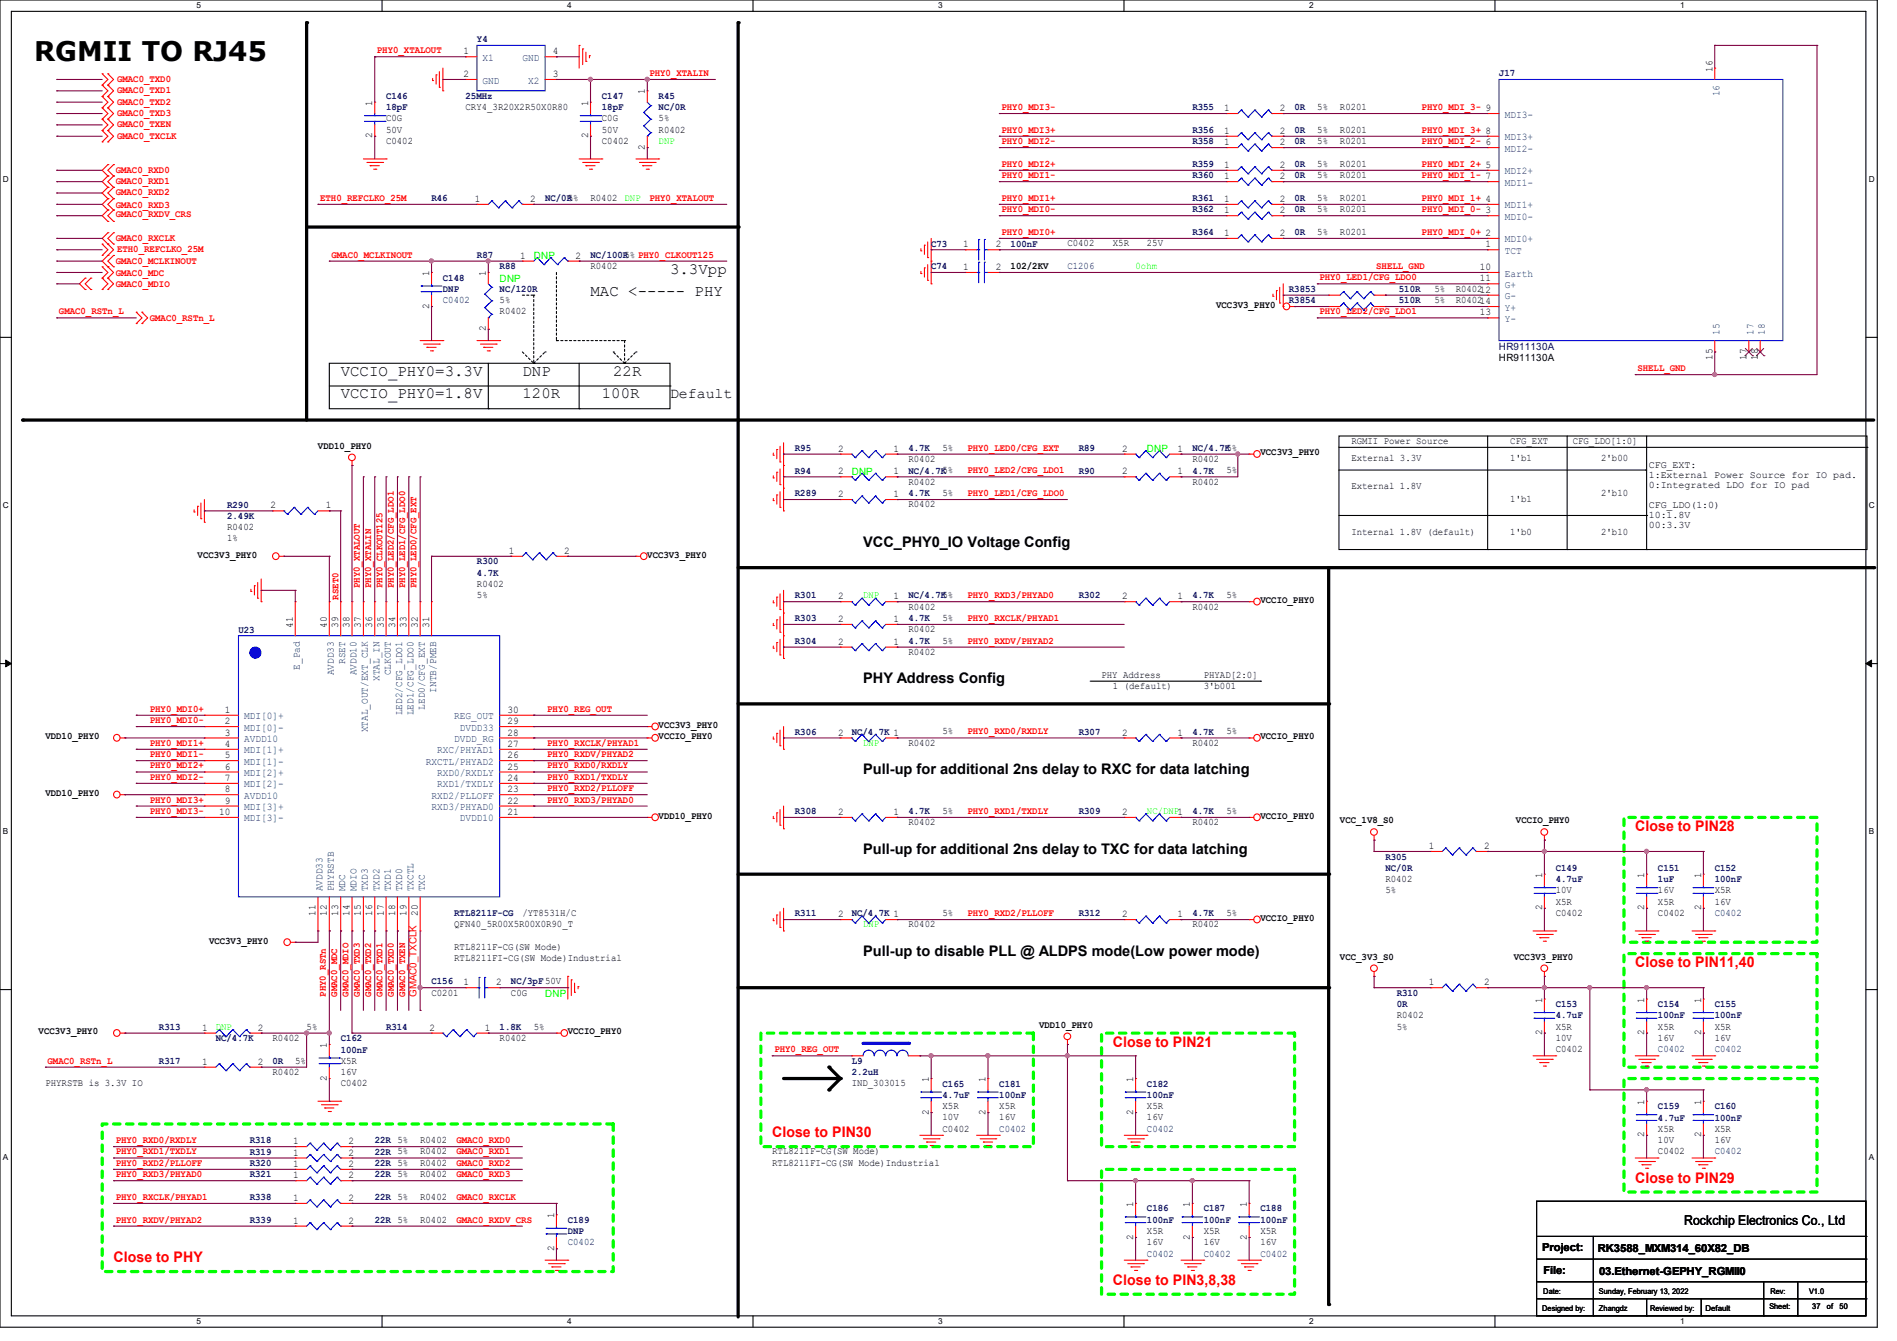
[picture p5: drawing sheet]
<svg xmlns="http://www.w3.org/2000/svg" width="297mm" height="210mm" viewBox="0 0 297 210" stroke-linecap="round" stroke-linejoin="round" font-family="sans-serif">
<defs><g id="words">
<text font-size="4.2" x="5.3" y="9.6">RGMII TO RJ45</text>
<g font-size="2.5">
<text x="92.5" y="46.4">MAC &lt;----- PHY</text>
<text x="104.9" y="42.8">3.3Vpp</text>
<text x="53.3" y="58.8">VCCIO_PHY0=3.3V</text>
<text x="81.8" y="58.8">DNP</text>
<text x="96" y="58.8">22R</text>
<text x="53.3" y="62.4">VCCIO_PHY0=1.8V</text>
<text x="81.8" y="62.4">120R</text>
<text x="94.2" y="62.4">100R</text>
</g>
<g font-size="2.3">
<text x="104.9" y="62.3">Default</text>
<text x="135.1" y="85.7">VCC_PHY0_IO Voltage Config</text>
<text x="135.1" y="107">PHY Address Config</text>
<text x="135.1" y="121.2">Pull-up for additional 2ns delay to RXC for data latching</text>
<text x="135.1" y="133.7">Pull-up for additional 2ns delay to TXC for data latching</text>
<text x="135.1" y="149.7">Pull-up to disable PLL @ ALDPS mode(Low power mode)</text>
</g>
<g font-size="2.3" fill="#f00">
<text x="256" y="130.1">Close to PIN28</text>
<text x="256" y="151.5">Close to PIN11,40</text>
<text x="174.2" y="163.9">Close to PIN21</text>
<text x="120.9" y="178.1">Close to PIN30</text>
<text x="256" y="185.2">Close to PIN29</text>
<text x="17.8" y="197.7">Close to PHY</text>
<text x="174.2" y="201.3">Close to PIN3,8,38</text>
</g>
<text font-size="2.1" x="263.7" y="191.9">Rockchip Electronics Co., Ltd</text>
<g font-size="1.7">
<text x="241.5" y="196">Project:</text>
<text x="250.1" y="196.1">RK3588_MXM314_60X82_DB</text>
<text x="241.6" y="199.5">File:</text>
<text x="250.4" y="199.7">03.Ethernet-GEPHY_RGMII0</text>
</g>
<g font-size="1.6" fill="#f00">
<text x="59" y="8.3">PHY0_XTALOUT</text>
<text x="101.7" y="11.9">PHY0_XTALIN</text>
<text x="18.3" y="16.4">GMAC0_TXD2</text>
<text x="18.3" y="12.8">GMAC0_TXD0</text>
<text x="18.3" y="14.6">GMAC0_TXD1</text>
<text x="156.8" y="17.2">PHY0_MDI3-</text>
<text x="222.6" y="17.2">PHY0_MDI_3- 9</text>
<text x="18.3" y="18.2">GMAC0_TXD3</text>
<text x="18.3" y="21.7">GMAC0_TXCLK</text>
<text x="18.3" y="19.9">GMAC0_TXEN</text>
<text x="156.8" y="20.8">PHY0_MDI3+</text>
<text x="156.8" y="22.6">PHY0_MDI2-</text>
<text x="222.6" y="22.6">PHY0_MDI_2- 6</text>
<text x="222.6" y="20.8">PHY0_MDI_3+ 8</text>
<text x="18.1" y="27.1">GMAC0_RXD0</text>
<text x="18.1" y="28.8">GMAC0_RXD1</text>
<text x="156.8" y="26.1">PHY0_MDI2+</text>
<text x="156.8" y="27.9">PHY0_MDI1-</text>
<text x="222.6" y="27.9">PHY0_MDI_1- 7</text>
<text x="222.6" y="26.1">PHY0_MDI_2+ 5</text>
<text x="18.1" y="30.6">GMAC0_RXD2</text>
<text x="18.1" y="32.6">GMAC0_RXD3</text>
<text x="18.1" y="34">GMAC0_RXDV_CRS</text>
<text x="50.1" y="31.5">ETH0_REFCLKO_25M</text>
<text x="101.7" y="31.5">PHY0_XTALOUT</text>
<text x="156.8" y="31.5">PHY0_MDI1+</text>
<text x="156.8" y="33.2">PHY0_MDI0-</text>
<text x="222.6" y="33.2">PHY0_MDI_0- 3</text>
<text x="222.6" y="31.5">PHY0_MDI_1+ 4</text>
<text x="18.1" y="37.7">GMAC0_RXCLK</text>
<text x="18.1" y="41.3">GMAC0_MCLKINOUT</text>
<text x="18.3" y="39.5">ETH0_REFCLKO_25M</text>
<text x="51.9" y="40.3">GMAC0_MCLKINOUT</text>
<text x="156.8" y="36.8">PHY0_MDI0+</text>
<text x="222.6" y="36.8">PHY0_MDI_0+ 2</text>
<text x="18.1" y="45">GMAC0_MDIO</text>
<text x="18.1" y="43.2">GMAC0_MDC</text>
<text x="206.6" y="43.9">PHY0_LED1/CFG_LDO0</text>
<text x="215.5" y="42.1">SHELL_GND</text>
<text x="9.2" y="49.2">GMAC0_RSTn_L</text>
<text x="23.5" y="50.3">GMAC0_RSTn_L</text>
<text x="206.6" y="49.2">PHY0_LED2/CFG_LDO1</text>
<text x="256.4" y="58.1">SHELL_GND</text>
<text x="151.5" y="70.6">PHY0_LED0/CFG_EXT</text>
<text x="151.5" y="74.1">PHY0_LED2/CFG_LDO1</text>
<text x="151.5" y="77.7">PHY0_LED1/CFG_LDO0</text>
<text x="53" y="93.9" transform="rotate(-90 53 93.9)">RSET0</text>
<text x="56.3" y="92.1" transform="rotate(-90 56.3 92.1)">PHY0_XTALOUT</text>
<text x="58.1" y="92.1" transform="rotate(-90 58.1 92.1)">PHY0_XTALIN</text>
<text x="59.9" y="92.1" transform="rotate(-90 59.9 92.1)">PHY0_CLKOUT125</text>
<text x="61.7" y="92.1" transform="rotate(-90 61.7 92.1)">PHY0_LED2/CFG_LDO1</text>
<text x="63.5" y="92.1" transform="rotate(-90 63.5 92.1)">PHY0_LED1/CFG_LDO0</text>
<text x="65.2" y="92.1" transform="rotate(-90 65.2 92.1)">PHY0_LED0/CFG_EXT</text>
<text x="151.5" y="93.7">PHY0_RXD3/PHYAD0</text>
<text x="151.5" y="100.8">PHY0_RXDV/PHYAD2</text>
<text x="151.5" y="97.2">PHY0_RXCLK/PHYAD1</text>
<text x="23.5" y="113.2">PHY0_MDI0-</text>
<text x="23.5" y="111.5">PHY0_MDI0+</text>
<text x="85.7" y="111.5">PHY0_REG_OUT</text>
<text x="23.5" y="116.8">PHY0_MDI1+</text>
<text x="23.5" y="118.6">PHY0_MDI1-</text>
<text x="85.7" y="118.6">PHY0_RXDV/PHYAD2</text>
<text x="85.7" y="116.8">PHY0_RXCLK/PHYAD1</text>
<text x="151.5" y="115">PHY0_RXD0/RXDLY</text>
<text x="23.5" y="122.1">PHY0_MDI2-</text>
<text x="23.5" y="125.7">PHY0_MDI3+</text>
<text x="23.5" y="120.4">PHY0_MDI2+</text>
<text x="85.7" y="125.7">PHY0_RXD3/PHYAD0</text>
<text x="85.7" y="123.9">PHY0_RXD2/PLLOFF</text>
<text x="85.7" y="120.4">PHY0_RXD0/RXDLY</text>
<text x="85.7" y="122.1">PHY0_RXD1/TXDLY</text>
<text x="23.5" y="127.5">PHY0_MDI3-</text>
<text x="151.5" y="127.5">PHY0_RXD1/TXDLY</text>
<text x="151.5" y="143.5">PHY0_RXD2/PLLOFF</text>
<text x="51" y="156.1" transform="rotate(-90 51 156.1)">PHY0_RSTn</text>
<text x="52.8" y="156.1" transform="rotate(-90 52.8 156.1)">GMAC0_MDC</text>
<text x="54.6" y="156.1" transform="rotate(-90 54.6 156.1)">GMAC0_MDIO</text>
<text x="56.3" y="156.1" transform="rotate(-90 56.3 156.1)">GMAC0_TXD3</text>
<text x="58.1" y="156.1" transform="rotate(-90 58.1 156.1)">GMAC0_TXD2</text>
<text x="59.9" y="156.1" transform="rotate(-90 59.9 156.1)">GMAC0_TXD1</text>
<text x="61.7" y="156.1" transform="rotate(-90 61.7 156.1)">GMAC0_TXD0</text>
<text x="63.5" y="156.1" transform="rotate(-90 63.5 156.1)">GMAC0_TXEN</text>
<text x="65.2" y="156.1" transform="rotate(-90 65.2 156.1)">GMAC0_TXCLK</text>
<text x="7.5" y="166.6">GMAC0_RSTn_L</text>
<text x="121.2" y="164.8">PHY0_REG_OUT</text>
<text x="18.1" y="179">PHY0_RXD0/RXDLY</text>
<text x="71.5" y="179">GMAC0_RXD0</text>
<text x="18.1" y="184.4">PHY0_RXD3/PHYAD0</text>
<text x="18.1" y="180.8">PHY0_RXD1/TXDLY</text>
<text x="18.1" y="182.6">PHY0_RXD2/PLLOFF</text>
<text x="71.5" y="180.8">GMAC0_RXD1</text>
<text x="71.5" y="184.4">GMAC0_RXD3</text>
<text x="71.5" y="182.6">GMAC0_RXD2</text>
<text x="18.1" y="187.9">PHY0_RXCLK/PHYAD1</text>
<text x="18.1" y="191.5">PHY0_RXDV/PHYAD2</text>
<text x="71.5" y="187.9">GMAC0_RXCLK</text>
<text x="71.5" y="191.5">GMAC0_RXDV_CRS</text>
</g>
<g font-size="1.6">
<text x="72.6" y="8.5">1</text>
<text x="86.6" y="8.5">4</text>
<text x="268.1" y="11.2" transform="rotate(-90 268.1 11.2)">16</text>
<text x="58.3" y="16.6" transform="rotate(-90 58.3 16.6)">1</text>
<text x="72.6" y="12.1">2</text>
<text x="72.9" y="17.2">CRY4_3R20X2R50X0R80</text>
<text x="86.6" y="12.1">3</text>
<text x="92.1" y="16.6" transform="rotate(-90 92.1 16.6)">1</text>
<text x="101" y="14.8" transform="rotate(-90 101 14.8)">1</text>
<text x="191.7" y="17.4">1</text>
<text x="200.4" y="17.4">2</text>
<text x="206.2" y="17.2">5%</text>
<text x="209.8" y="17.2">R0201</text>
<text x="58.3" y="21.7" transform="rotate(-90 58.3 21.7)">2</text>
<text x="60.5" y="22.6">C0402</text>
<text x="60.5" y="19">C0G</text>
<text x="60.5" y="20.8">50V</text>
<text x="92.1" y="21.7" transform="rotate(-90 92.1 21.7)">2</text>
<text x="94.2" y="22.6">C0402</text>
<text x="94.2" y="19">C0G</text>
<text x="94.2" y="20.8">50V</text>
<text x="101" y="23.5" transform="rotate(-90 101 23.5)">2</text>
<text x="103.1" y="20.8">R0402</text>
<text x="103.1" y="19">5%</text>
<text x="191.7" y="22.7">1</text>
<text x="191.7" y="21">1</text>
<text x="200.4" y="22.7">2</text>
<text x="200.4" y="21">2</text>
<text x="206.2" y="22.6">5%</text>
<text x="206.2" y="20.8">5%</text>
<text x="209.8" y="22.6">R0201</text>
<text x="209.8" y="20.8">R0201</text>
<text x="191.7" y="28.1">1</text>
<text x="191.7" y="26.3">1</text>
<text x="200.4" y="28.1">2</text>
<text x="200.4" y="26.3">2</text>
<text x="206.2" y="27.9">5%</text>
<text x="206.2" y="26.1">5%</text>
<text x="209.8" y="27.9">R0201</text>
<text x="209.8" y="26.1">R0201</text>
<text x="74.3" y="31.6">1</text>
<text x="83" y="31.6">2</text>
<text x="92.5" y="31.5">R0402</text>
<text x="191.7" y="33.4">1</text>
<text x="191.7" y="31.6">1</text>
<text x="200.4" y="33.4">2</text>
<text x="200.4" y="31.6">2</text>
<text x="206.2" y="33.2">5%</text>
<text x="206.2" y="31.5">5%</text>
<text x="209.8" y="33.2">R0201</text>
<text x="209.8" y="31.5">R0201</text>
<text x="81.4" y="40.5">1</text>
<text x="90.1" y="40.5">2</text>
<text x="150.8" y="38.7">1</text>
<text x="155.9" y="38.7">2</text>
<text x="167.1" y="38.6">C0402</text>
<text x="174.2" y="38.6">X5R</text>
<text x="179.6" y="38.6">25V</text>
<text x="191.7" y="37">1</text>
<text x="200.4" y="37">2</text>
<text x="206.2" y="36.8">5%</text>
<text x="209.8" y="36.8">R0201</text>
<text x="232.6" y="38.7">1</text>
<text x="67.2" y="43.2" transform="rotate(-90 67.2 43.2)">1</text>
<text x="76.1" y="43.2" transform="rotate(-90 76.1 43.2)">1</text>
<text x="78.2" y="47.5">5%</text>
<text x="92.5" y="42.1">R0402</text>
<text x="150.8" y="42.3">1</text>
<text x="155.9" y="42.3">2</text>
<text x="158.2" y="42.2">102/2KV</text>
<text x="224.6" y="45.7">5%</text>
<text x="224.6" y="47.5">5%</text>
<text x="227.9" y="45.7">R040212</text>
<text x="227.9" y="47.5">R040214</text>
<text x="231.7" y="42.3">10</text>
<text x="231.7" y="44.1">11</text>
<text x="67.2" y="48.3" transform="rotate(-90 67.2 48.3)">2</text>
<text x="76.1" y="51.9" transform="rotate(-90 76.1 51.9)">2</text>
<text x="78.2" y="49.2">R0402</text>
<text x="190.4" y="48.2">VCC3V3_PHY0</text>
<text x="231.7" y="49.4">13</text>
<text x="234.7" y="56.6">HR911130A</text>
<text x="268.1" y="56.3" transform="rotate(-90 268.1 56.3)">15</text>
<text x="273.4" y="56.3" transform="rotate(-90 273.4 56.3)">17</text>
<text x="275.2" y="56.3" transform="rotate(-90 275.2 56.3)">18</text>
<text x="49.8" y="70.3">VDD10_PHY0</text>
<text x="131.2" y="70.7">2</text>
<text x="139.9" y="70.7">1</text>
<text x="147.6" y="70.6">5%</text>
<text x="175.7" y="70.7">2</text>
<text x="184.4" y="70.7">1</text>
<text x="197.4" y="71.3">VCC3V3_PHY0</text>
<text x="211.6" y="69.5">RGMII Power Source</text>
<text x="236.5" y="69.5">CFG_EXT</text>
<text x="246.2" y="69.5">CFG_LDO[1:0]</text>
<text x="131.2" y="74.3">2</text>
<text x="131.2" y="77.9">2</text>
<text x="139.9" y="74.3">1</text>
<text x="139.9" y="77.9">1</text>
<text x="142.2" y="75.9">R0402</text>
<text x="142.2" y="72.3">R0402</text>
<text x="147.6" y="77.7">5%</text>
<text x="175.7" y="74.3">2</text>
<text x="184.4" y="74.3">1</text>
<text x="186.7" y="75.9">R0402</text>
<text x="186.7" y="72.3">R0402</text>
<text x="192" y="74.1">5%</text>
<text x="211.6" y="72.2">External 3.3V</text>
<text x="211.6" y="76.6">External 1.8V</text>
<text x="236.5" y="72.2">1'b1</text>
<text x="250.7" y="77.7">2'b10</text>
<text x="250.7" y="72.2">2'b00</text>
<text x="258.1" y="73.2">CFG_EXT:</text>
<text x="258.1" y="74.8">1:External Power Source for IO pad.</text>
<text x="258.1" y="76.4">0:Integrated LDO for IO pad</text>
<text x="35.6" y="83">R0402</text>
<text x="42.3" y="79.6">2</text>
<text x="51" y="79.6">1</text>
<text x="142.2" y="79.5">R0402</text>
<text x="211.6" y="83.7">Internal 1.8V (default)</text>
<text x="236.5" y="78.6">1'b1</text>
<text x="236.5" y="83.7">1'b0</text>
<text x="250.7" y="83.7">2'b10</text>
<text x="258.1" y="79.5">CFG_LDO(1:0)</text>
<text x="258.1" y="81.1">10:1.8V</text>
<text x="258.1" y="82.6">00:3.3V</text>
<text x="30.9" y="87.3">VCC3V3_PHY0</text>
<text x="35.6" y="84.8">1%</text>
<text x="79.7" y="86.7">1</text>
<text x="88.3" y="86.7">2</text>
<text x="101.3" y="87.3">VCC3V3_PHY0</text>
<text x="74.7" y="91.9">R0402</text>
<text x="74.7" y="93.7">5%</text>
<text x="131.2" y="93.9">2</text>
<text x="139.9" y="93.9">1</text>
<text x="142.2" y="95.5">R0402</text>
<text x="175.7" y="93.9">2</text>
<text x="184.4" y="93.9">1</text>
<text x="186.7" y="95.5">R0402</text>
<text x="192" y="93.7">5%</text>
<text x="197.4" y="94.4">VCCIO_PHY0</text>
<text x="45.8" y="98.3" transform="rotate(-90 45.8 98.3)">41</text>
<text x="51.2" y="98.3" transform="rotate(-90 51.2 98.3)">40</text>
<text x="53" y="98.3" transform="rotate(-90 53 98.3)">39</text>
<text x="54.7" y="98.3" transform="rotate(-90 54.7 98.3)">38</text>
<text x="56.5" y="98.3" transform="rotate(-90 56.5 98.3)">37</text>
<text x="58.3" y="98.3" transform="rotate(-90 58.3 98.3)">36</text>
<text x="60.1" y="98.3" transform="rotate(-90 60.1 98.3)">35</text>
<text x="61.8" y="98.3" transform="rotate(-90 61.8 98.3)">34</text>
<text x="63.6" y="98.3" transform="rotate(-90 63.6 98.3)">33</text>
<text x="65.4" y="98.3" transform="rotate(-90 65.4 98.3)">32</text>
<text x="67.2" y="98.3" transform="rotate(-90 67.2 98.3)">31</text>
<text x="131.2" y="101">2</text>
<text x="131.2" y="97.4">2</text>
<text x="139.9" y="101">1</text>
<text x="139.9" y="97.4">1</text>
<text x="142.2" y="99">R0402</text>
<text x="147.6" y="100.8">5%</text>
<text x="147.6" y="97.2">5%</text>
<text x="142.2" y="102.6">R0402</text>
<text x="172.5" y="106.1">PHY Address</text>
<text x="174.2" y="107.9">1 (default)</text>
<text x="188.5" y="107.9">3'b001</text>
<text x="188.5" y="106.1">PHYAD[2:0]</text>
<text x="35.2" y="111.6">1</text>
<text x="35.2" y="113.4">2</text>
<text x="79.5" y="113.4">29</text>
<text x="79.5" y="111.6">30</text>
<text x="7.1" y="115.8">VDD10_PHY0</text>
<text x="35.2" y="115.2">3</text>
<text x="35.2" y="117">4</text>
<text x="35.2" y="118.7">5</text>
<text x="79.5" y="118.7">26</text>
<text x="79.5" y="117">27</text>
<text x="79.5" y="115.2">28</text>
<text x="103.1" y="114">VCC3V3_PHY0</text>
<text x="103.1" y="115.8">VCCIO_PHY0</text>
<text x="131.2" y="115.2">2</text>
<text x="142.2" y="116.8">R0402</text>
<text x="147.6" y="115">5%</text>
<text x="175.7" y="115.2">2</text>
<text x="184.4" y="115.2">1</text>
<text x="186.7" y="116.8">R0402</text>
<text x="192" y="115">5%</text>
<text x="197.4" y="115.8">VCCIO_PHY0</text>
<text x="7.1" y="124.7">VDD10_PHY0</text>
<text x="35.2" y="120.5">6</text>
<text x="35.2" y="122.3">7</text>
<text x="35.2" y="124.1">8</text>
<text x="35.2" y="125.9">9</text>
<text x="79.5" y="125.9">22</text>
<text x="79.5" y="124.1">23</text>
<text x="79.5" y="122.3">24</text>
<text x="79.5" y="120.5">25</text>
<text x="34.3" y="127.6">10</text>
<text x="79.5" y="127.6">21</text>
<text x="103.1" y="128.2">VDD10_PHY0</text>
<text x="131.2" y="127.6">2</text>
<text x="139.9" y="127.6">1</text>
<text x="142.2" y="129.2">R0402</text>
<text x="147.6" y="127.5">5%</text>
<text x="175.7" y="127.6">2</text>
<text x="186.7" y="129.2">R0402</text>
<text x="192" y="127.5">5%</text>
<text x="197.4" y="128.2">VCCIO_PHY0</text>
<text x="209.8" y="128.9">VCC_1V8_S0</text>
<text x="237.4" y="128.9">VCCIO_PHY0</text>
<text x="223.7" y="133">1</text>
<text x="232.4" y="133">2</text>
<text x="241.4" y="137.5" transform="rotate(-90 241.4 137.5)">1</text>
<text x="257.4" y="137.5" transform="rotate(-90 257.4 137.5)">1</text>
<text x="266.3" y="137.5" transform="rotate(-90 266.3 137.5)">1</text>
<text x="49.4" y="143.5" transform="rotate(-90 49.4 143.5)">11</text>
<text x="51.2" y="143.5" transform="rotate(-90 51.2 143.5)">12</text>
<text x="53" y="143.5" transform="rotate(-90 53 143.5)">13</text>
<text x="54.7" y="143.5" transform="rotate(-90 54.7 143.5)">14</text>
<text x="56.5" y="143.5" transform="rotate(-90 56.5 143.5)">15</text>
<text x="58.3" y="143.5" transform="rotate(-90 58.3 143.5)">16</text>
<text x="60.1" y="143.5" transform="rotate(-90 60.1 143.5)">17</text>
<text x="61.8" y="143.5" transform="rotate(-90 61.8 143.5)">18</text>
<text x="63.6" y="143.5" transform="rotate(-90 63.6 143.5)">19</text>
<text x="65.4" y="143.5" transform="rotate(-90 65.4 143.5)">20</text>
<text x="81.8" y="143.5">/YT8531H/C</text>
<text x="131.2" y="143.6">2</text>
<text x="147.6" y="143.5">5%</text>
<text x="175.7" y="143.6">2</text>
<text x="184.4" y="143.6">1</text>
<text x="192" y="143.5">5%</text>
<text x="216.9" y="138.1">R0402</text>
<text x="216.9" y="139.9">5%</text>
<text x="241.4" y="142.6" transform="rotate(-90 241.4 142.6)">2</text>
<text x="243.6" y="143.5">C0402</text>
<text x="243.6" y="141.7">X5R</text>
<text x="243.6" y="139.9">10V</text>
<text x="257.4" y="142.6" transform="rotate(-90 257.4 142.6)">2</text>
<text x="259.6" y="143.5">C0402</text>
<text x="259.6" y="141.7">X5R</text>
<text x="259.6" y="139.9">16V</text>
<text x="266.3" y="142.6" transform="rotate(-90 266.3 142.6)">2</text>
<text x="268.5" y="139.9">X5R</text>
<text x="268.5" y="141.7">16V</text>
<text x="32.7" y="147.8">VCC3V3_PHY0</text>
<text x="71.1" y="148.8">RTL8211F-CG(SW Mode)</text>
<text x="71.1" y="145.2">QFN40_5R00X5R00X0R90_T</text>
<text x="142.2" y="145.2">R0402</text>
<text x="186.7" y="145.2">R0402</text>
<text x="197.4" y="144.2">VCCIO_PHY0</text>
<text x="67.6" y="155.9">C0201</text>
<text x="71.1" y="150.6">RTL8211FI-CG(SW Mode)Industrial</text>
<text x="72.6" y="154.3">1</text>
<text x="77.7" y="154.3">2</text>
<text x="80" y="155.9">C0G</text>
<text x="209.8" y="150.3">VCC_3V3_S0</text>
<text x="223.7" y="154.3">1</text>
<text x="232.4" y="154.3">2</text>
<text x="237" y="150.3">VCC3V3_PHY0</text>
<text x="31.7" y="161.4">1</text>
<text x="40.3" y="161.4">2</text>
<text x="48" y="161.2">5%</text>
<text x="67.2" y="161.4">2</text>
<text x="75.9" y="161.4">1</text>
<text x="83.6" y="161.2">5%</text>
<text x="162.7" y="160.9">VDD10_PHY0</text>
<text x="218.7" y="159.5">R0402</text>
<text x="218.7" y="161.2">5%</text>
<text x="241.4" y="157" transform="rotate(-90 241.4 157)">1</text>
<text x="243.6" y="161.2">X5R</text>
<text x="257.4" y="157" transform="rotate(-90 257.4 157)">1</text>
<text x="259.6" y="161.2">X5R</text>
<text x="266.3" y="157" transform="rotate(-90 266.3 157)">1</text>
<text x="268.5" y="161.2">X5R</text>
<text x="6.1" y="162">VCC3V3_PHY0</text>
<text x="31.7" y="166.8">1</text>
<text x="40.3" y="166.8">2</text>
<text x="42.7" y="163">R0402</text>
<text x="46.2" y="166.6">5%</text>
<text x="51.2" y="164.1" transform="rotate(-90 51.2 164.1)">1</text>
<text x="53.3" y="166.6">X5R</text>
<text x="78.2" y="163">R0402</text>
<text x="88.9" y="162">VCCIO_PHY0</text>
<text x="241.4" y="162.1" transform="rotate(-90 241.4 162.1)">2</text>
<text x="243.6" y="164.8">C0402</text>
<text x="243.6" y="163">10V</text>
<text x="257.4" y="162.1" transform="rotate(-90 257.4 162.1)">2</text>
<text x="259.6" y="163">16V</text>
<text x="266.3" y="162.1" transform="rotate(-90 266.3 162.1)">2</text>
<text x="268.5" y="163">16V</text>
<text x="7.1" y="170.1">PHYRSTB is 3.3V IO</text>
<text x="42.7" y="168.4">R0402</text>
<text x="51.2" y="169.2" transform="rotate(-90 51.2 169.2)">2</text>
<text x="53.3" y="170.1">C0402</text>
<text x="53.3" y="168.4">16V</text>
<text x="133.3" y="170.1">IND_303015</text>
<text x="145.4" y="169.5" transform="rotate(-90 145.4 169.5)">1</text>
<text x="147.6" y="173.7">X5R</text>
<text x="154.3" y="169.5" transform="rotate(-90 154.3 169.5)">1</text>
<text x="156.5" y="173.7">X5R</text>
<text x="177.4" y="169.5" transform="rotate(-90 177.4 169.5)">1</text>
<text x="179.6" y="173.7">X5R</text>
<text x="257.4" y="173" transform="rotate(-90 257.4 173)">1</text>
<text x="266.3" y="173" transform="rotate(-90 266.3 173)">1</text>
<text x="45.9" y="179.2">1</text>
<text x="54.6" y="179.2">2</text>
<text x="65.8" y="179">R0402</text>
<text x="145.4" y="174.6" transform="rotate(-90 145.4 174.6)">2</text>
<text x="147.6" y="177.2">C0402</text>
<text x="147.6" y="175.5">10V</text>
<text x="154.3" y="174.6" transform="rotate(-90 154.3 174.6)">2</text>
<text x="156.5" y="175.5">16V</text>
<text x="177.4" y="174.6" transform="rotate(-90 177.4 174.6)">2</text>
<text x="179.6" y="175.5">16V</text>
<text x="257.4" y="178.1" transform="rotate(-90 257.4 178.1)">2</text>
<text x="259.6" y="177.2">X5R</text>
<text x="259.6" y="179">10V</text>
<text x="266.3" y="178.1" transform="rotate(-90 266.3 178.1)">2</text>
<text x="268.5" y="177.2">X5R</text>
<text x="268.5" y="179">16V</text>
<text x="45.9" y="184.5">1</text>
<text x="45.9" y="181">1</text>
<text x="45.9" y="182.8">1</text>
<text x="54.6" y="184.5">2</text>
<text x="54.6" y="181">2</text>
<text x="54.6" y="182.8">2</text>
<text x="65.8" y="184.4">R0402</text>
<text x="65.8" y="180.8">R0402</text>
<text x="65.8" y="182.6">R0402</text>
<text x="120.9" y="180.8">RTL8211F-CG(SW Mode)</text>
<text x="120.9" y="182.6">RTL8211FI-CG(SW Mode)Industrial</text>
<text x="259.6" y="180.8">C0402</text>
<text x="45.9" y="191.6">1</text>
<text x="45.9" y="188.1">1</text>
<text x="54.6" y="191.6">2</text>
<text x="54.6" y="188.1">2</text>
<text x="65.8" y="191.5">R0402</text>
<text x="65.8" y="187.9">R0402</text>
<text x="86.7" y="190.8" transform="rotate(-90 86.7 190.8)">1</text>
<text x="177.4" y="189" transform="rotate(-90 177.4 189)">1</text>
<text x="186.3" y="189" transform="rotate(-90 186.3 189)">1</text>
<text x="195.2" y="189" transform="rotate(-90 195.2 189)">1</text>
<text x="86.7" y="195.9" transform="rotate(-90 86.7 195.9)">2</text>
<text x="177.4" y="194.1" transform="rotate(-90 177.4 194.1)">2</text>
<text x="179.6" y="193.2">X5R</text>
<text x="179.6" y="195">16V</text>
<text x="186.3" y="194.1" transform="rotate(-90 186.3 194.1)">2</text>
<text x="188.5" y="193.2">X5R</text>
<text x="188.5" y="195">16V</text>
<text x="195.2" y="194.1" transform="rotate(-90 195.2 194.1)">2</text>
<text x="197.4" y="193.2">X5R</text>
<text x="197.4" y="195">16V</text>
</g>
<g font-size="1.6" fill="#000080">
<text x="74.7" y="6.6">Y4</text>
<text x="234.7" y="11.9">J17</text>
<text x="60.5" y="15.5">C146</text>
<text x="60.5" y="17.3">18pF</text>
<text x="72.9" y="15.5">25MHz</text>
<text x="94.2" y="15.5">C147</text>
<text x="94.2" y="17.3">18pF</text>
<text x="103.1" y="15.5">R45</text>
<text x="103.1" y="17.3">NC/0R</text>
<text x="186.7" y="17.3">R355</text>
<text x="202.7" y="17.3">0R</text>
<text x="186.7" y="22.6">R358</text>
<text x="186.7" y="20.8">R356</text>
<text x="202.7" y="22.6">0R</text>
<text x="202.7" y="20.8">0R</text>
<text x="186.7" y="27.9">R360</text>
<text x="186.7" y="26.2">R359</text>
<text x="202.7" y="27.9">0R</text>
<text x="202.7" y="26.2">0R</text>
<text x="67.6" y="31.5">R46</text>
<text x="85.3" y="31.5">NC/0R5%</text>
<text x="186.7" y="33.3">R362</text>
<text x="186.7" y="31.5">R361</text>
<text x="202.7" y="33.3">0R</text>
<text x="202.7" y="31.5">0R</text>
<text x="74.7" y="40.4">R87</text>
<text x="92.5" y="40.4">NC/100R5% PHY0_CLKOUT125</text>
<text x="145.8" y="38.6">C73</text>
<text x="158.2" y="38.6">100nF</text>
<text x="186.7" y="36.8">R364</text>
<text x="202.7" y="36.8">0R</text>
<text x="69.3" y="43.9">C148</text>
<text x="69.3" y="45.7">DNP</text>
<text x="69.3" y="47.5">C0402</text>
<text x="78.2" y="42.2">R88</text>
<text x="78.2" y="45.7">NC/120R</text>
<text x="145.8" y="42.2">C74</text>
<text x="167.1" y="42.1">C1206</text>
<text x="201.8" y="45.7">R3853</text>
<text x="201.8" y="47.5">R3854</text>
<text x="219" y="45.7">510R</text>
<text x="219" y="47.5">510R</text>
<text x="234.7" y="54.8">HR911130A</text>
<text x="124.5" y="70.6">R95</text>
<text x="142.2" y="70.6">4.7K</text>
<text x="168.9" y="70.6">R89</text>
<text x="186.7" y="70.6">NC/4.7K5%</text>
<text x="124.5" y="74.2">R94</text>
<text x="124.5" y="77.7">R289</text>
<text x="142.2" y="74.2">NC/4.7K5%</text>
<text x="142.2" y="77.7">4.7K</text>
<text x="168.9" y="74.2">R90</text>
<text x="186.7" y="74.2">4.7K</text>
<text x="35.6" y="79.5">R290</text>
<text x="35.6" y="81.3">2.49K</text>
<text x="74.7" y="88.4">R300</text>
<text x="74.7" y="90.2">4.7K</text>
<text x="124.5" y="93.7">R301</text>
<text x="142.2" y="93.7">NC/4.7K5%</text>
<text x="168.9" y="93.7">R302</text>
<text x="186.7" y="93.7">4.7K</text>
<text x="37.3" y="99.1">U23</text>
<text x="124.5" y="100.8">R304</text>
<text x="124.5" y="97.3">R303</text>
<text x="142.2" y="100.8">4.7K</text>
<text x="142.2" y="97.3">4.7K</text>
<text x="124.5" y="115.1">R306</text>
<text x="133.3" y="115.1">NC/4.7K 1</text>
<text x="168.9" y="115.1">R307</text>
<text x="186.7" y="115.1">4.7K</text>
<text x="124.5" y="127.5">R308</text>
<text x="142.2" y="127.5">4.7K</text>
<text x="168.9" y="127.5">R309</text>
<text x="186.7" y="127.5">4.7K</text>
<text x="216.9" y="134.6">R305</text>
<text x="216.9" y="136.4">NC/0R</text>
<text x="243.6" y="136.4">C149</text>
<text x="259.6" y="136.4">C151</text>
<text x="268.5" y="136.4">C152</text>
<text x="71.1" y="143.5">RTL8211F-CG</text>
<text x="124.5" y="143.5">R311</text>
<text x="133.3" y="143.5">NC/4.7K 1</text>
<text x="168.9" y="143.5">R312</text>
<text x="186.7" y="143.5">4.7K</text>
<text x="243.6" y="138.2">4.7uF</text>
<text x="259.6" y="138.2">1uF</text>
<text x="268.5" y="138.2">100nF</text>
<text x="268.5" y="143.5">C0402</text>
<text x="67.6" y="154.2">C156</text>
<text x="80" y="154.2">NC/3pF50V</text>
<text x="218.7" y="156">R310</text>
<text x="24.9" y="161.3">R313</text>
<text x="60.5" y="161.3">R314</text>
<text x="78.2" y="161.3">1.8K</text>
<text x="218.7" y="157.7">0R</text>
<text x="243.6" y="157.7">C153</text>
<text x="243.6" y="159.5">4.7uF</text>
<text x="259.6" y="157.7">C154</text>
<text x="259.6" y="159.5">100nF</text>
<text x="268.5" y="157.7">C155</text>
<text x="268.5" y="159.5">100nF</text>
<text x="24.9" y="166.6">R317</text>
<text x="33.8" y="163.1">NC/4.7K</text>
<text x="42.7" y="166.6">0R</text>
<text x="53.3" y="163.1">C162</text>
<text x="53.3" y="164.8">100nF</text>
<text x="133.3" y="166.6">L9</text>
<text x="259.6" y="164.8">C0402</text>
<text x="268.5" y="164.8">C0402</text>
<text x="133.3" y="168.4">2.2uH</text>
<text x="147.6" y="170.2">C165</text>
<text x="147.6" y="172">4.7uF</text>
<text x="156.5" y="170.2">C181</text>
<text x="156.5" y="172">100nF</text>
<text x="179.6" y="170.2">C182</text>
<text x="179.6" y="172">100nF</text>
<text x="259.6" y="173.7">C159</text>
<text x="268.5" y="173.7">C160</text>
<text x="39.1" y="179.1">R318</text>
<text x="58.7" y="179.1">22R 5%</text>
<text x="156.5" y="177.2">C0402</text>
<text x="179.6" y="177.2">C0402</text>
<text x="259.6" y="175.5">4.7uF</text>
<text x="268.5" y="175.5">100nF</text>
<text x="39.1" y="184.4">R321</text>
<text x="39.1" y="180.8">R319</text>
<text x="39.1" y="182.6">R320</text>
<text x="58.7" y="184.4">22R 5%</text>
<text x="58.7" y="180.8">22R 5%</text>
<text x="58.7" y="182.6">22R 5%</text>
<text x="268.5" y="180.8">C0402</text>
<text x="39.1" y="191.5">R339</text>
<text x="39.1" y="188">R338</text>
<text x="58.7" y="191.5">22R 5%</text>
<text x="58.7" y="188">22R 5%</text>
<text x="88.9" y="191.5">C189</text>
<text x="179.6" y="189.7">C186</text>
<text x="179.6" y="191.5">100nF</text>
<text x="188.5" y="189.7">C187</text>
<text x="188.5" y="191.5">100nF</text>
<text x="197.4" y="189.7">C188</text>
<text x="197.4" y="191.5">100nF</text>
<text x="88.9" y="193.3">DNP</text>
<text x="88.9" y="195">C0402</text>
<text x="179.6" y="196.8">C0402</text>
<text x="188.5" y="196.8">C0402</text>
<text x="197.4" y="196.8">C0402</text>
</g>
<g font-size="1.6" fill="#004080">
<text x="75.6" y="9.5">X1</text>
<text x="81.8" y="9.5">GND</text>
<text x="75.6" y="13.1">GND</text>
<text x="82.7" y="13.1">X2</text>
<text x="269.2" y="15.1" transform="rotate(-90 269.2 15.1)">16</text>
<text x="235.6" y="22">MDI3+</text>
<text x="235.6" y="23.7">MDI2-</text>
<text x="235.6" y="18.4">MDI3-</text>
<text x="235.6" y="29.1">MDI1-</text>
<text x="235.6" y="27.3">MDI2+</text>
<text x="235.6" y="34.4">MDI0-</text>
<text x="235.6" y="32.6">MDI1+</text>
<text x="235.6" y="39.8">TCT</text>
<text x="235.6" y="38">MDI0+</text>
<text x="235.6" y="43.3">Earth</text>
<text x="235.6" y="45.1">G+</text>
<text x="235.6" y="46.9">G-</text>
<text x="235.6" y="50.4">Y-</text>
<text x="235.6" y="48.6">Y+</text>
<text x="269.2" y="52.5" transform="rotate(-90 269.2 52.5)">15</text>
<text x="274.5" y="52.5" transform="rotate(-90 274.5 52.5)">17</text>
<text x="276.3" y="52.5" transform="rotate(-90 276.3 52.5)">18</text>
<text x="46.9" y="104.9" transform="rotate(-90 46.9 104.9)">E_Pad</text>
<text x="52.3" y="105.8" transform="rotate(-90 52.3 105.8)">AVDD33</text>
<text x="54.1" y="104" transform="rotate(-90 54.1 104)">RSET</text>
<text x="55.8" y="105.8" transform="rotate(-90 55.8 105.8)">AVDD10</text>
<text x="59.4" y="106.7" transform="rotate(-90 59.4 106.7)">XTAL_IN</text>
<text x="61.2" y="105.8" transform="rotate(-90 61.2 105.8)">CLKOUT</text>
<text x="38.2" y="112.7">MDI[0]+</text>
<text x="63" y="112" transform="rotate(-90 63 112)">LED2/CFG_LDO1</text>
<text x="64.7" y="112" transform="rotate(-90 64.7 112)">LED1/CFG_LDO0</text>
<text x="66.5" y="111.1" transform="rotate(-90 66.5 111.1)">LED0/CFG_EXT</text>
<text x="68.3" y="108.5" transform="rotate(-90 68.3 108.5)">INTB/PMEB</text>
<text x="71.1" y="112.7">REG_OUT</text>
<text x="38.2" y="114.4">MDI[0]-</text>
<text x="38.2" y="116.2">AVDD10</text>
<text x="38.2" y="118">MDI[1]+</text>
<text x="38.2" y="119.8">MDI[1]-</text>
<text x="57.6" y="114.7" transform="rotate(-90 57.6 114.7)">XTAL_OUT/EXT_CLK</text>
<text x="66.7" y="119.8">RXCTL/PHYAD2</text>
<text x="68.5" y="118">RXC/PHYAD1</text>
<text x="71.1" y="116.2">DVDD_RG</text>
<text x="72" y="114.4">DVDD33</text>
<text x="38.2" y="121.5">MDI[2]+</text>
<text x="38.2" y="123.3">MDI[2]-</text>
<text x="38.2" y="125.1">AVDD10</text>
<text x="67.6" y="125.1">RXD2/PLLOFF</text>
<text x="68.5" y="123.3">RXD1/TXDLY</text>
<text x="68.5" y="121.5">RXD0/RXDLY</text>
<text x="38.2" y="126.9">MDI[3]+</text>
<text x="38.2" y="128.7">MDI[3]-</text>
<text x="67.6" y="126.9">RXD3/PHYAD0</text>
<text x="72" y="128.7">DVDD10</text>
<text x="50.5" y="139.6" transform="rotate(-90 50.5 139.6)">AVDD33</text>
<text x="52.3" y="139.6" transform="rotate(-90 52.3 139.6)">PHYRSTB</text>
<text x="54.1" y="139.6" transform="rotate(-90 54.1 139.6)">MDC</text>
<text x="55.8" y="139.6" transform="rotate(-90 55.8 139.6)">MDIO</text>
<text x="57.6" y="139.6" transform="rotate(-90 57.6 139.6)">TXD3</text>
<text x="59.4" y="139.6" transform="rotate(-90 59.4 139.6)">TXD2</text>
<text x="61.2" y="139.6" transform="rotate(-90 61.2 139.6)">TXD1</text>
<text x="63" y="139.6" transform="rotate(-90 63 139.6)">TXD0</text>
<text x="64.7" y="139.6" transform="rotate(-90 64.7 139.6)">TXCTL</text>
<text x="66.5" y="139.6" transform="rotate(-90 66.5 139.6)">TXC</text>
</g>
<g font-size="1.6" fill="#0f0">
<text x="103.1" y="22.6">DNP</text>
<text x="97.8" y="31.5">DNP</text>
<text x="83.6" y="40.6">DNP</text>
<text x="78.2" y="44.1">DNP</text>
<text x="177.8" y="42.1">0ohm</text>
<text x="179.6" y="70.8">DNP</text>
<text x="133.3" y="74.3">DNP</text>
<text x="135.1" y="93.7">DNP</text>
<text x="135.1" y="116.8">DNP</text>
<text x="179.6" y="127.5">NC/DNP1</text>
<text x="135.1" y="145.2">DNP</text>
<text x="33.8" y="161.2">DNP</text>
<text x="85.3" y="156.1">DNP</text>
</g>
<g font-size="1.3">
<text x="30.8" y="1.3">5</text>
<text x="88.8" y="1.3">4</text>
<text x="146.9" y="1.3">3</text>
<text x="205" y="1.3">2</text>
<text x="263.1" y="1.3">1</text>
<text x=".5" y="28.4">D</text>
<text x="292.6" y="28.4">D</text>
<text x=".5" y="79.5">C</text>
<text x="292.6" y="79.5">C</text>
<text x=".5" y="130.6">B</text>
<text x="292.6" y="130.6">B</text>
<text x=".5" y="181.7">A</text>
<text x="292.6" y="181.7">A</text>
<text x="30.8" y="207.4">5</text>
<text x="88.8" y="207.4">4</text>
<text x="146.9" y="207.4">3</text>
<text x="205" y="207.4">2</text>
<text x="263.1" y="207.4">1</text>
</g>
<g font-size="1.2">
<text x="241.6" y="202.6">Date:</text>
<text x="250.4" y="202.6">Sunday, February 13, 2022</text>
<text x="277.2" y="202.6">Rev:</text>
<text x="283.2" y="202.6">V1.0</text>
<text x="241.5" y="205.3">Designed by:</text>
<text x="250.4" y="205.3">Zhangdz</text>
<text x="258.4" y="205.3">Reviewed by:</text>
<text x="267" y="205.3">Default</text>
<text x="277" y="205.1">Sheet:</text>
<text x="283.8" y="205.1">37</text>
<text x="286" y="205.1">of</text>
<text x="288" y="205.1">50</text>
</g>
</g></defs>
<path d="M0 0h293.9v207.9h-293.9zM1.8 1.8h290.3v204.3h-290.3z" fill="none" stroke="#000" stroke-width=".17"/>
<g fill="#fff">
<path d="M30.8 .2h.7v1.4h-.7z"/>
<path d="M30.8 206.2h.7v1.4h-.7z"/>
</g>
<path d="M59.8 0v1.8M59.8 206.1v1.8" fill="none" stroke="#000" stroke-width=".17"/>
<g fill="#fff">
<path d="M88.8 .2h.7v1.4h-.7z"/>
<path d="M88.8 206.2h.7v1.4h-.7z"/>
</g>
<path d="M117.9 0v1.8M117.9 206.1v1.8" fill="none" stroke="#000" stroke-width=".17"/>
<g fill="#fff">
<path d="M146.9 .2h.7v1.4h-.7z"/>
<path d="M146.9 206.2h.7v1.4h-.7z"/>
</g>
<path d="M176 0v1.8M176 206.1v1.8" fill="none" stroke="#000" stroke-width=".17"/>
<g fill="#fff">
<path d="M205 .2h.7v1.4h-.7z"/>
<path d="M205 206.2h.7v1.4h-.7z"/>
</g>
<path d="M234.1 0v1.8M234.1 206.1v1.8" fill="none" stroke="#000" stroke-width=".17"/>
<g fill="#fff">
<path d="M263.1 .2h.6v1.4h-.6z"/>
<path d="M263.1 206.2h.6v1.4h-.6z"/>
<path d="M.5 27.3h.9v1.4h-.9z"/>
<path d="M292.6 27.3h.9v1.4h-.9z"/>
<path d="M.5 78.4h.9v1.4h-.9z"/>
<path d="M292.6 78.4h.9v1.4h-.9z"/>
</g>
<path d="M0 52.8h1.8M292.1 52.8h1.8" fill="none" stroke="#000" stroke-width=".17"/>
<g fill="#fff">
<path d="M.5 129.5h.8v1.4h-.8z"/>
<path d="M292.6 129.5h.8v1.4h-.8z"/>
</g>
<path d="M0 103.9h1.8M292.1 103.9h1.8" fill="none" stroke="#000" stroke-width=".17"/>
<path d="M.9 103.4l.9 .5-.9 .5zM292.1 103.9l.9-.5v1z" fill="#000" stroke="#000" stroke-width=".16"/>
<g fill="#fff">
<path d="M.5 180.5h.8v1.4h-.8z"/>
<path d="M292.6 180.5h.8v1.4h-.8z"/>
</g>
<g fill="none" stroke="#000" stroke-width=".17">
<path d="M51.6 56.9h53.3v7.1h-53.3zM76.5 56.9v7.1M90.7 56.9v7.1M51.6 60.5h53.3M76.5 64h.1M90.7 64h.1M104.9 60.5h.1M209.6 68.3h82.7v17.8h-82.7zM209.6 73.6h48M209.6 70.1h82.7M232.9 68.3v17.8M245.4 68.3v17.8"/>
<path d="M257.6 73.6h.1M257.8 68.3v17.8M292.3 70.1h.1M209.6 80.7h48.2M232.9 86.1h.1M245.4 86.1h.1M257.8 80.7h.1M257.8 86.1h.1M170.7 106.7h26.7M197.4 106.7h.1M0 155h1.8M292.1 155h1.8"/>
<path d="M240.6 188.1h51.5v18h-51.5zM240.6 193.6h51.5M240.6 197.2h51.5M249.5 193.6v12.5M292.1 193.6h.1M292.1 197.2h.1M240.6 200.7h51.5M240.6 203.4h51.5M249.5 206.1h.1M257.8 206.1h.1M257.8 203.4v2.7M266.4 206.1h.1"/>
<path d="M266.4 203.4v2.7M276.1 206.1h.1M276.1 200.7v5.4M281.5 206.1h.1M281.5 200.7v5.4M292.1 200.7h.1M292.1 203.4h.1"/>
</g>
<path d="M254.3 128h30.2v19.6h-30.2zM254.3 149.4h30.2v17.7h-30.2zM16 176h80v23.1h-80zM119.1 161.8h42.7v17.8h-42.7zM172.5 161.8h30.2v17.8h-30.2zM254.3 168.9h30.2v17.8h-30.2zM172.5 183.1h30.2v19.6h-30.2z" fill="none" stroke="#0f0" stroke-width=".51" stroke-dasharray="1 1"/>
<path d="M48 3.6v62.2M115.6 3.6v202.6M48 35.6h67.6M3.6 65.8h289.8M115.6 88.9h177.8M208 88.9v115.4M115.6 110.2h92.4M115.6 136.9h92.4M115.6 154.7h92.4M122.7 168.9h8.9M129.8 167.1l1.8 1.8M131.6 168.9l-1.8 1.8" fill="none" stroke="#000" stroke-width=".51"/>
<g fill="#000">
<circle cx="48" cy="3.6" r=".25"/>
<circle cx="115.6" cy="3.6" r=".25"/>
<circle cx="115.6" cy="35.6" r=".25"/>
<circle cx="3.6" cy="65.8" r=".25"/>
<circle cx="115.6" cy="65.8" r=".25"/>
<circle cx="293.4" cy="88.9" r=".25"/>
<circle cx="208" cy="110.2" r=".25"/>
<circle cx="208" cy="136.9" r=".25"/>
<circle cx="208" cy="154.7" r=".25"/>
<circle cx="129.8" cy="170.7" r=".25"/>
<circle cx="129.8" cy="167.1" r=".25"/>
<circle cx="131.6" cy="168.9" r=".25"/>
<circle cx="208" cy="204.3" r=".25"/>
</g>
<g fill="none" stroke="#000" stroke-width=".17" stroke-dasharray=".3">
<path d="M81.8 55.1l1.8 1.8M81.8 46.2h1.8M83.6 56.9l1.7-1.8M83.6 56.9h.1M83.6 46.2v10.7M83.6 46.2h.1M85.3 55.1h.1M87.1 42.7v10.6M87.1 53.3h.1M87.1 53.3h10.7M96 55.1h.1M97.8 53.3v3.6"/>
<path d="M97.8 56.9h.1M97.8 53.3h.1M97.8 56.9l1.8-1.8M97.8 56.9l-1.8-1.8M99.6 55.1h.1"/>
</g>
<g fill="none" stroke="#f00" stroke-width=".17">
<path d="M16 16.9h.1M16 15.1h.1M16 18.7h.1M16 13.3h.1M16 11.6h.1M16 15.1l.9 .9-.9 .9M16 16.9l.9 .9-.9 .9M16 11.6l.9 .8-.9 .9M16 13.3l.9 .9-.9 .9M16 18.7l.9 .9-.9 .8M16.9 16.9h.1M16.9 15.1h.1"/>
<path d="M16.9 18.7h.1M16.9 13.3h.1M16.9 11.6h.1M16.9 15.1l.9 .9-.9 .9M16.9 16.9l.9 .9-.9 .9M16.9 11.6l.9 .8-.9 .9M16.9 13.3l.9 .9-.9 .9M16.9 18.7l.9 .9-.9 .8M58.7 16h.1M58.7 16v1.8M58.7 19.6v1.7M67.7 12.6h.1"/>
<path d="M67.7 12.3v.3M68.3 11.7h.1M68.3 11.7v1.5M68.8 13.7h.1M68.8 11.2v2.5M69.3 14.2h.1M69.3 10.7v3.5M90.7 7.1h.1M90.7 7.1v3.6M91.2 7.7h.1M91.2 7.7v2.4M91.7 9.6h.1"/>
<path d="M91.7 8.2v1.4M92.3 8.7h.1M92.3 8.7v.4M92.5 16h.1M92.5 16v1.8M92.5 19.6v1.7M192 17.8h.1M192 17.8h1.8M199.1 17.8h1.8M200.9 17.8h.1M16 38.2h.1M16 22.2h.1"/>
<path d="M16 20.4h.1M16 38.2l.9 .9-.9 .9M16 20.4l.9 .9-.9 .9M16.9 29.3h.1M16.9 31.1h.1M16.9 32.9h.1M16.9 36.4h.1M16.9 38.2h.1M16.9 25.8h.1M16.9 27.6h.1M16.9 34.7h.1M16.9 22.2h.1"/>
<path d="M16.9 20.4h.1M16.9 29.3l-.9 .9 .9 .9M16.9 31.1l-.9 .9 .9 .9M16.9 36.4l-.9 .9 1.8 1.8-1.8 1.8 1.8 1.8-.9 .9M16.9 25.8l-.9 .9 .9 .9M16.9 27.6l-.9 .8 .9 .9M16.9 32.9l-.9 .9 .9 .9M16.9 20.4l.9 .9-.9 .9M17.8 31.1h.1M17.8 29.3h.1M17.8 32.9h.1M17.8 38.2h.1"/>
<path d="M17.8 36.4h.1M17.8 27.6h.1M17.8 25.8h.1M17.8 34.7h.1M17.8 29.3l-.9 .9 .9 .9M17.8 31.1l-.9 .9 .9 .9M17.8 36.4l-.9 .9 .9 .9M17.8 25.8l-.9 .9 .9 .9M17.8 27.6l-.9 .8 .9 .9M17.8 32.9l-.9 .9 .9 .9M56.9 24.9h3.6M57.4 25.4h2.5"/>
<path d="M58 26h.1M58 26h1.4M58.5 26.5h.3M58.7 21.3h.1M58.8 26.5h.1M59.9 25.4h.1M60.5 24.9h.1M74.7 32h.1M74.7 32h1.8M81.8 32h1.8M83.6 32h.1M90.7 24.9h3.5"/>
<path d="M91.2 25.4h2.5M91.7 26h.1M91.7 26h1.5M92.3 26.5h.3M92.5 21.3h.1M92.6 26.5h.1M93.7 25.4h.1M94.2 24.9h.1M99.6 24.9h3.5M100.1 25.4h2.5M100.6 26h.1M100.6 26h1.5"/>
<path d="M101.2 26.5h.3M101.5 26.5h.1M102.6 25.4h.1M103.1 24.9h.1M144.2 39.3h.1M144.2 38.9v.4M144.7 38.4h.1M144.7 38.4v1.4M145.2 37.9v2.4M145.8 37.3v7.1M151.1 39.1h.1M151.1 39.1h1.8"/>
<path d="M154.7 39.1h1.8M156.5 39.1h.1M192 28.4h.1M192 33.8h.1M192 23.1h.1M192 32h.1M192 32h1.8M192 28.4h1.8M192 33.8h1.8M192 23.1h1.8M199.1 32h1.8M199.1 28.4h1.8"/>
<path d="M199.1 33.8h1.8M199.1 23.1h1.8M200.9 28.4h.1M200.9 33.8h.1M200.9 23.1h.1M200.9 32h.1M13.3 43.6h.1M13.3 45.3h.1M13.3 43.6l-.9 .8 .9 .9M14.2 45.3h.1M14.2 43.6h.1M14.2 43.6l-.9 .8 .9 .9"/>
<path d="M16 40h.1M16 45.3h.1M16 43.6h.1M16 41.8h.1M16 43.6l.9 .8-.9 .9M16 41.8l.9 .9-.9 .9M16.9 40h.1M16.9 41.8h.1M16.9 45.3h.1M16.9 43.6h.1M16.9 43.6l.9 .8-.9 .9M17.8 41.8h.1"/>
<path d="M17.8 40h.1M17.8 40l-.9 .9 .9 .9M21.3 50.7h.1M21.3 48.9h.1M21.3 48.9l.9 .9-.9 .9M22.2 50.7h.1M22.2 48.9h.1M22.2 48.9l.9 .9-.9 .9M65.8 53.3h3.5M66.3 53.9h2.5M66.8 54.4h.1M66.8 54.4h1.5"/>
<path d="M67.4 54.9h.3M67.6 42.7h.1M67.6 48h.1M67.6 42.7v1.7M67.6 46.2v1.8M67.7 54.9h.1M68.8 53.9h.1M69.3 53.3h.1M74.7 53.3h3.5M75.2 53.9h2.5M75.7 54.4h.1M75.7 54.4h1.5"/>
<path d="M76.3 54.9h.3M76.5 42.7h.1M76.5 51.6h.1M76.5 42.7v1.7M76.5 49.8v1.8M76.6 54.9h.1M77.7 53.9h.1M78.2 53.3h.1M81.8 40.9h.1M81.8 40.9h1.8M88.9 40.9h1.8M90.7 40.9h.1"/>
<path d="M144.2 42.8h.1M144.2 42.5v.3M144.7 42h.1M144.7 42v1.4M145.2 43.9h.1M145.2 40.3h.1M145.2 41.4v2.5M145.8 44.4h.1M145.8 40.9h.1M151.1 42.7h.1M151.1 42.7h1.8M154.7 42.7h1.8"/>
<path d="M156.5 42.7h.1M199.3 46.4h.1M199.3 46.1v.3M199.9 45.5h.1M199.9 45.5v1.4M200.4 47.5h.1M200.4 45v2.5M200.9 48h.1M200.9 44.4v3.6M202 48h.7M202.7 48h.1M208 46.2h.1"/>
<path d="M208 48h.1M208 48h1.8M208 46.2h1.8M215.1 48h1.8M215.1 46.2h1.8M216.9 46.2h.1M216.9 48h.1M30.4 79.8v.4M30.9 79.3h.1M30.9 79.3v1.4M31.5 78.8v2.4M32 78.2v3.6"/>
<path d="M55.1 72.9h.1M55.1 72.2v.7M121.1 74.8h.1M121.1 71.3h.1M121.1 78.4h.1M121.1 71v.3M121.1 74.5v.3M121.1 78.1v.3M121.6 74h.1M121.6 70.4h.1M121.6 77.5h.1M121.6 70.4v1.4"/>
<path d="M121.6 74v1.4M121.6 77.5v1.5M122.1 75.9h.1M122.1 72.3h.1M122.1 79.5h.1M122.1 69.9v2.4M122.1 73.4v2.5M122.1 77v2.5M122.7 76.5h.1M122.7 72.9h.1M122.7 69.3v10.7M131.6 74.7h.1"/>
<path d="M131.6 71.1h.1M131.6 78.2h.1M131.6 71.1h1.7M131.6 74.7h1.7M131.6 78.2h1.7M138.7 71.1h1.8M138.7 74.7h1.8M138.7 78.2h1.8M140.5 74.7h.1M140.5 71.1h.1M140.5 78.2h.1M176 74.7h.1"/>
<path d="M176 74.7h1.8M183.1 74.7h1.8M184.9 74.7h.1M195.6 71.1h.1M195.6 71.1h.7M30.4 80.2h.1M31.5 81.2h.1M32 81.8h.1M39.3 92.6h.1M39.3 92.3v.3M39.8 91.7h.1M39.8 91.7v1.5"/>
<path d="M40.3 93.7h.1M40.3 91.2v2.5M40.9 94.2h.1M40.9 90.7v3.5M43.7 87.1h.7M44.4 87.1h.1M46.2 94.2h.1M46.2 94.2v5.4M51.6 94.2h.1M51.6 94.2v5.4M53.3 94.2h.1M53.3 94.2v5.4"/>
<path d="M55.1 94.2h.1M55.1 94.2v5.4M56.9 94.2h.1M56.9 94.2v5.4M58.7 94.2h.1M58.7 94.2v5.4M60.5 94.2h.1M60.5 94.2v5.4M62.2 94.2h.1M62.2 94.2v5.4M64 94.2h.1M64 94.2v5.4"/>
<path d="M65.8 94.2h.1M65.8 94.2v5.4M67.6 94.2h.1M67.6 94.2v5.4M80 87.1h.1M80 87.1h1.8M87.1 87.1h1.8M88.9 87.1h.1M99.6 87.1h.1M99.6 87.1h.7M121.1 98h.1M121.1 94.4h.1"/>
<path d="M121.1 94.1v.3M121.1 97.6v.4M121.6 97.1h.1M121.6 93.5h.1M121.6 93.5v1.5M121.6 97.1v1.4M122.1 99h.1M122.1 95.5h.1M122.1 93v2.5M122.1 96.6v2.4M122.7 99.6h.1M122.7 96h.1"/>
<path d="M122.7 80h.1M122.7 92.5v10.6M131.6 94.2h.1M131.6 97.8h.1M131.6 94.2h1.7M131.6 97.8h1.7M138.7 94.2h1.8M138.7 97.8h1.8M140.5 94.2h.1M140.5 97.8h.1M195.6 94.2h.1M195.6 94.2h.7"/>
<path d="M18.8 115.6h.8M19.6 115.6h.1M32 112h.1M32 113.8h.1M32 115.6h.1M32 117.3h.1M32 119.1h.1M32 113.8h5.3M32 115.6h5.3M32 112h5.3M32 117.3h5.3M32 119.1h5.3"/>
<path d="M78.2 113.8h5.4M78.2 115.6h5.4M78.2 112h5.4M78.2 117.3h5.4M78.2 119.1h5.4M83.6 119.1h.1M83.6 117.3h.1M83.6 115.6h.1M83.6 113.8h.1M83.6 112h.1M101.3 113.8h.1M101.3 115.6h.1"/>
<path d="M101.3 113.8h.8M101.3 115.6h.8M121.1 115.7h.1M121.1 101.5h.1M121.1 101.2v.3M121.1 115.4v.3M121.6 114.9h.1M121.6 100.6h.1M121.6 100.6v1.5M121.6 114.9v1.4M122.1 116.8h.1M122.1 102.6h.1"/>
<path d="M122.1 100.1v2.5M122.1 114.3v2.5M122.7 117.3h.1M122.7 103.1h.1M122.7 113.8v3.5M131.6 101.3h.1M131.6 115.6h.1M131.6 115.6h1.7M131.6 101.3h1.7M138.7 115.6h1.8M138.7 101.3h1.8M140.5 101.3h.1"/>
<path d="M140.5 115.6h.1M176 115.6h.1M176 115.6h1.8M183.1 115.6h1.8M184.9 115.6h.1M195.6 115.6h.1M195.6 115.6h.7M18.8 124.5h.8M19.6 124.5h.1M32 120.9h.1M32 122.7h.1M32 124.5h.1"/>
<path d="M32 126.2h.1M32 128h.1M32 128h5.3M32 124.5h5.3M32 120.9h5.3M32 122.7h5.3M32 126.2h5.3M78.2 128h5.4M78.2 124.5h5.4M78.2 120.9h5.4M78.2 122.7h5.4M78.2 126.2h5.4"/>
<path d="M83.6 128h.1M83.6 126.2h.1M83.6 124.5h.1M83.6 122.7h.1M83.6 120.9h.1M101.3 128h.1M101.3 128h.8M121.1 128.2h.1M121.1 127.8v.4M121.6 127.3h.1M121.6 127.3v1.4M122.1 129.2h.1"/>
<path d="M122.1 126.8v2.4M122.7 129.8h.1M122.7 126.2v3.6M131.6 128h.1M131.6 128h1.7M138.7 128h1.8M140.5 128h.1M176 128h.1M176 128h1.8M183.1 128h1.8M184.9 128h.1M195.6 128h.1"/>
<path d="M195.6 128h.7M215.1 131.6h.1M215.1 130.9v.7M224 133.3h.1M224 133.3h1.8M231.1 133.3h1.8M232.9 133.3h.1M241.8 131.6h.1M241.8 136.9h.1M241.8 130.9v.7M241.8 136.9v1.8M257.8 136.9h.1"/>
<path d="M257.8 136.9v1.8M266.7 136.9h.1M266.7 136.9v1.8M45.5 147.6h.7M46.2 147.6h.1M49.8 145.8h.1M49.8 140.5v5.3M51.6 145.8h.1M51.6 140.5v5.3M53.3 145.8h.1M53.3 140.5v5.3M55.1 145.8h.1"/>
<path d="M55.1 140.5v5.3M56.9 145.8h.1M56.9 140.5v5.3M58.7 145.8h.1M58.7 140.5v5.3M60.5 145.8h.1M60.5 140.5v5.3M62.2 145.8h.1M62.2 140.5v5.3M64 145.8h.1M64 140.5v5.3M65.8 145.8h.1"/>
<path d="M65.8 140.5v5.3M72.9 154.7h.1M72.9 154.7h1.8M76.5 154.7h1.7M78.2 154.7h.1M88.9 152.9h.1M88.9 152.9v3.6M89.5 153.5h.1M89.5 153.5v2.4M90 155.4h.1M90 154v1.4M90.5 154.5h.1"/>
<path d="M90.5 154.5v.4M121.1 144.2h.1M121.1 143.8v.4M121.6 143.3h.1M121.6 143.3v1.4M122.1 145.2h.1M122.1 142.8v2.4M122.7 145.8h.1M122.7 142.2v3.6M131.6 144h.1M131.6 144h1.7M138.7 144h1.8"/>
<path d="M140.5 144h.1M176 144h.1M176 144h1.8M183.1 144h1.8M184.9 144h.1M195.6 144h.1M195.6 144h.7M215.1 152.9h.1M215.1 152.2v.7M240 145.8h3.6M240.6 146.3h2.4M241.1 146.9h.1"/>
<path d="M241.1 146.9h1.4M241.6 147.4h.4M241.8 152.9h.1M241.8 142.2h.1M241.8 156.5h.1M241.8 140.5v1.7M241.8 152.2v.7M241.8 156.5v1.7M242 147.4h.1M243 146.3h.1M243.6 145.8h.1M256 145.8h3.6"/>
<path d="M256.6 146.3h2.4M257.1 146.9h.1M257.1 146.9h1.4M257.6 147.4h.4M257.8 142.2h.1M257.8 156.5h.1M257.8 140.5v1.7M257.8 156.5v1.7M258 147.4h.1M259 146.3h.1M259.6 145.8h.1M264.9 145.8h3.6"/>
<path d="M265.5 146.3h2.4M266 146.9h.1M266 146.9h1.4M266.5 147.4h.4M266.7 142.2h.1M266.7 156.5h.1M266.7 140.5v1.7M266.7 156.5v1.7M266.9 147.4h.1M267.9 146.3h.1M268.5 145.8h.1M18.8 161.8h.8"/>
<path d="M19.6 161.8h.1M32 167.1h.1M32 161.8h.1M32 161.8h1.8M32 167.1h1.8M39.1 161.8h1.8M39.1 167.1h1.8M40.9 167.1h.1M40.9 161.8h.1M46.2 179.6h.1M46.2 179.6h1.8M49.8 172.5h3.5"/>
<path d="M50.3 173h2.5M50.8 173.5h.1M50.8 173.5h1.5M51.4 174.1h.3M51.6 163.6h.1M51.6 168.9h.1M51.6 163.6v1.8M51.6 167.1v1.8M51.7 174.1h.1M52.8 173h.1M53.3 172.5h.1M53.3 179.6h1.8"/>
<path d="M55.1 179.6h.1M87.1 161.8h.1M87.1 161.8h.7M144 177.8h3.6M144.6 178.4h2.4M145.1 178.9h.1M145.1 178.9h1.4M145.6 179.4h.4M145.8 168.9h.1M145.8 174.2h.1M145.8 168.9v1.8M145.8 172.5v1.7"/>
<path d="M146 179.4h.1M147 178.4h.1M147.6 177.8h.1M152.9 177.8h3.6M153.5 178.4h2.4M154 178.9h.1M154 178.9h1.4M154.5 179.4h.4M154.7 168.9h.1M154.7 174.2h.1M154.7 168.9v1.8M154.7 172.5v1.7"/>
<path d="M154.9 179.4h.1M155.9 178.4h.1M156.5 177.8h.1M167.1 163.6h.1M167.1 162.9v.7M176 177.8h3.6M176.6 178.4h2.4M177.1 178.9h.1M177.1 178.9h1.4M177.6 179.4h.4M177.8 168.9h.1M177.8 174.2h.1"/>
<path d="M177.8 168.9v1.8M177.8 172.5v1.7M178 179.4h.1M179 178.4h.1M179.6 177.8h.1M240 165.4h3.6M240.6 165.9h2.4M241.1 166.4h.1M241.1 166.4h1.4M241.6 167h.4M241.8 161.8h.1M241.8 160v1.8"/>
<path d="M242 167h.1M243 165.9h.1M243.6 165.4h.1M256 165.4h3.6M256.6 165.9h2.4M257.1 166.4h.1M257.1 166.4h1.4M257.6 167h.4M257.8 172.5h.1M257.8 177.8h.1M257.8 161.8h.1M257.8 160v1.8"/>
<path d="M257.8 172.5v1.7M257.8 176v1.8M258 167h.1M259 165.9h.1M259.6 165.4h.1M264.9 165.4h3.6M265.5 165.9h2.4M266 166.4h.1M266 166.4h1.4M266.5 167h.4M266.7 161.8h.1M266.7 160v1.8"/>
<path d="M266.9 167h.1M267.9 165.9h.1M268.5 165.4h.1M46.2 192h.1M46.2 184.9h.1M46.2 181.4h.1M46.2 188.5h.1M46.2 183.1h.1M46.2 181.4h1.8M46.2 192h1.8M46.2 184.9h1.8M46.2 188.5h1.8"/>
<path d="M46.2 183.1h1.8M53.3 181.4h1.8M53.3 192h1.8M53.3 184.9h1.8M53.3 188.5h1.8M53.3 183.1h1.8M55.1 192h.1M55.1 184.9h.1M55.1 181.4h.1M55.1 188.5h.1M55.1 183.1h.1M85.3 197.4h3.6"/>
<path d="M85.9 197.9h2.4M86.4 198.4h.1M86.4 198.4h1.4M87 199h.3M87.1 190.2h.1M87.1 195.6h.1M87.1 190.2v1.8M87.1 193.8v1.8M87.3 199h.1M88.3 197.9h.1M88.9 197.4h.1M176 197.4h3.6"/>
<path d="M176.6 197.9h2.4M177.1 198.4h.1M177.1 198.4h1.4M177.6 199h.4M177.8 188.5h.1M177.8 193.8h.1M177.8 188.5v1.7M177.8 192v1.8M178 199h.1M179 197.9h.1M179.6 197.4h.1M184.9 197.4h3.6"/>
<path d="M185.5 197.9h2.4M186 198.4h.1M186 198.4h1.4M186.5 199h.4M186.7 188.5h.1M186.7 193.8h.1M186.7 188.5v1.7M186.7 192v1.8M186.9 199h.1M187.9 197.9h.1M188.5 197.4h.1M193.8 197.4h3.6"/>
<path d="M194.4 197.9h2.4M194.9 198.4h.1M194.9 198.4h1.4M195.4 199h.3M195.7 199h.1M196.8 197.9h.1M197.4 197.4h.1M256 181.4h3.6M256.6 181.9h2.4M257.1 182.4h.1M257.1 182.4h1.4M257.6 183h.4"/>
<path d="M258 183h.1M259 181.9h.1M259.6 181.4h.1M264.9 181.4h3.6M265.5 181.9h2.4M266 182.4h.1M266 182.4h1.4M266.5 183h.4M266.9 183h.1M267.9 181.9h.1M268.5 181.4h.1"/>
<circle cx="201.4" cy="48" r=".52"/>
<circle cx="55.1" cy="71.6" r=".52"/>
<circle cx="196.8" cy="71.1" r=".52"/>
<circle cx="43.2" cy="87.1" r=".52"/>
<circle cx="100.8" cy="87.1" r=".52"/>
<circle cx="196.8" cy="94.2" r=".52"/>
<circle cx="18.3" cy="115.5" r=".52"/>
<circle cx="102.6" cy="115.5" r=".52"/>
<circle cx="102.6" cy="113.8" r=".52"/>
<circle cx="196.8" cy="115.5" r=".52"/>
<circle cx="18.3" cy="124.4" r=".52"/>
<circle cx="102.6" cy="128" r=".52"/>
<circle cx="196.8" cy="128" r=".52"/>
<circle cx="215.1" cy="130.3" r=".52"/>
<circle cx="241.8" cy="130.3" r=".52"/>
<circle cx="44.9" cy="147.6" r=".52"/>
<circle cx="196.8" cy="144" r=".52"/>
<circle cx="215.1" cy="151.6" r=".52"/>
<circle cx="241.8" cy="151.6" r=".52"/>
<circle cx="18.3" cy="161.8" r=".52"/>
<circle cx="88.3" cy="161.8" r=".52"/>
<circle cx="167.1" cy="162.3" r=".52"/>
</g>
<g fill="none" stroke="#00f" stroke-width=".17">
<path d="M57.1 19h3.2M57.1 18.1h3.2M58.7 18.1h.1M58.7 19h.1M58.7 17.8v.3M58.7 19v.6M60.3 19h.1M60.3 18.1h.1M90.8 19h3.3M90.8 18.1h3.3M92.5 18.1h.1M92.5 19h.1"/>
<path d="M92.5 17.8v.3M92.5 19v.6M94.1 19h.1M94.1 18.1h.1M194.4 17.2h.1M194.4 17.2l-.6 .6M194.4 17.2l1 1.1M195.4 18.3h.1M196.5 17.2h.1M196.5 17.2l-1.1 1.1M196.5 17.2l1 1.1M197.5 18.3h.1"/>
<path d="M198.6 17.2h.1M198.6 17.2l-1.1 1.1M198.6 17.2l.5 .6M199.1 17.8h.1M77 31.5h.1M77 31.5l-.5 .5M77 31.5l1.1 1.1M78.1 32.6h.1M79.1 31.5h.1M79.1 31.5l-1 1.1M79.1 31.5l1.1 1.1M80.2 32.6h.1"/>
<path d="M81.2 31.5h.1M81.2 31.5l-1 1.1M81.2 31.5l.6 .5M81.8 32h.1M152.9 39.1h.3M153.2 39.1h.1M153.2 37.5h.1M153.2 37.5v3.2M154.1 37.5h.1M154.1 39.1h.1M154.1 39.1h.6M154.1 37.5v3.2"/>
<path d="M194.4 27.9h.1M194.4 33.2h.1M194.4 22.6h.1M194.4 31.5h.1M194.4 22.6l-.6 .5M194.4 27.9l-.6 .5M194.4 27.9l1 1.1M194.4 33.2l-.6 .6M194.4 33.2l1 1.1M194.4 22.6l1 1.1M194.4 31.5l-.6 .5M194.4 31.5l1 1.1"/>
<path d="M195.4 29h.1M195.4 34.3h.1M195.4 23.7h.1M195.4 32.6h.1M196.5 27.9h.1M196.5 33.2h.1M196.5 22.6h.1M196.5 31.5h.1M196.5 27.9l-1.1 1.1M196.5 27.9l1 1.1M196.5 33.2l-1.1 1.1M196.5 33.2l1 1.1"/>
<path d="M196.5 22.6l-1.1 1.1M196.5 22.6l1 1.1M196.5 31.5l-1.1 1.1M196.5 31.5l1 1.1M197.5 29h.1M197.5 34.3h.1M197.5 23.7h.1M197.5 32.6h.1M198.6 27.9h.1M198.6 33.2h.1M198.6 22.6h.1M198.6 31.5h.1"/>
<path d="M198.6 27.9l-1.1 1.1M198.6 27.9l.5 .5M198.6 33.2l-1.1 1.1M198.6 33.2l.5 .6M198.6 22.6l-1.1 1.1M198.6 22.6l.5 .5M198.6 31.5l.5 .5M198.6 31.5l-1.1 1.1M199.1 28.4h.1M199.1 33.8h.1M199.1 23.1h.1M199.1 32h.1"/>
<path d="M66 45.7h.1M66 44.8h.1M66 45.7h3.2M66 44.8h3.2M67.6 44.8h.1M67.6 45.7h.1M67.6 44.4v.4M67.6 45.7v.5M75.9 46.1h.1M75.9 48.2h.1M75.9 46.1l1.1 1M75.9 48.2l1.1 1"/>
<path d="M76.5 49.8h.1M76.5 44.4l.5 .6M77 45h.1M77 47.1h.1M77 49.2h.1M77 45l-1.1 1.1M77 47.1l-1.1 1.1M77 49.2l-.5 .6M84.1 40.3h.1M84.1 40.3l-.5 .6M84.1 40.3l1.1 1.1M85.2 41.4h.1"/>
<path d="M86.2 40.3h.1M86.2 40.3l-1 1.1M86.2 40.3l1.1 1.1M87.3 41.4h.1M88.3 40.3h.1M88.3 40.3l-1 1.1M88.3 40.3l.6 .6M88.9 40.9h.1M152.9 42.7h.3M153.2 42.7h.1M153.2 41.1h.1M153.2 41.1v3.2"/>
<path d="M154.1 41.1h.1M154.1 42.7h.1M154.1 41.1v3.2M154.1 42.7h.6M210.4 45.7h.1M210.4 47.5h.1M210.4 45.7l-.6 .5M210.4 45.7l1 1.1M210.4 47.5l-.6 .5M210.4 47.5l1 1.1M211.4 46.8h.1M211.4 48.6h.1"/>
<path d="M212.5 45.7h.1M212.5 47.5h.1M212.5 45.7l-1.1 1.1M212.5 45.7l1 1.1M212.5 47.5l-1.1 1.1M212.5 47.5l1 1.1M213.5 46.8h.1M213.5 48.6h.1M214.6 45.7h.1M214.6 47.5h.1M214.6 45.7l-1.1 1.1M214.6 45.7l.5 .5"/>
<path d="M214.6 47.5l-1.1 1.1M214.6 47.5l.5 .5M215.1 46.2h.1M215.1 48h.1M133.3 74.7h.1M133.3 71.1h.1M133.3 78.2h.1M133.3 74.7l.6 .5M133.3 71.1l.6 .6M133.3 78.2l.6 .6M133.9 75.2h.1M133.9 71.7h.1"/>
<path d="M133.9 78.8h.1M135 74.1h.1M135 70.6h.1M135 77.7h.1M135 74.1l1 1.1M135 74.1l-1.1 1.1M135 70.6l1 1.1M135 70.6l-1.1 1.1M135 77.7l1 1.1M135 77.7l-1.1 1.1M136 75.2h.1M136 71.7h.1"/>
<path d="M136 78.8h.1M137.1 74.1h.1M137.1 70.6h.1M137.1 77.7h.1M137.1 74.1l1 1.1M137.1 74.1l-1.1 1.1M137.1 70.6l1 1.1M137.1 70.6l-1.1 1.1M137.1 77.7l1 1.1M137.1 77.7l-1.1 1.1M138.1 75.2h.1M138.1 71.7h.1"/>
<path d="M138.1 78.8h.1M138.7 74.7l-.6 .5M138.7 71.1l-.6 .6M138.7 78.2l-.6 .6M177.8 74.7h.1M177.8 74.7l.6 .5M178.4 75.2h.1M179.4 74.1h.1M179.4 74.1l1.1 1.1M179.4 74.1l-1 1.1M180.5 75.2h.1M181.5 74.1h.1"/>
<path d="M181.5 74.1l1.1 1.1M181.5 74.1l-1 1.1M182.6 75.2h.1M183.1 74.7l-.5 .5M37.3 99.6h40.9v40.9h-40.9zM82.3 86.6h.1M82.3 86.6l-.5 .5M82.3 86.6l1.1 1.1M83.4 87.7h.1M84.5 86.6h.1M84.5 86.6l-1.1 1.1M84.5 86.6l1 1.1"/>
<path d="M85.5 87.7h.1M86.6 86.6h.1M86.6 86.6l-1.1 1.1M86.6 86.6l.5 .5M87.1 87.1h.1M133.3 94.2h.1M133.3 97.8h.1M133.3 94.2l.6 .6M133.3 97.8l.6 .5M133.9 94.8h.1M133.9 98.3h.1M135 93.7h.1"/>
<path d="M135 97.2h.1M135 93.7l1 1.1M135 93.7l-1.1 1.1M135 97.2l-1.1 1.1M135 97.2l1 1.1M136 94.8h.1M136 98.3h.1M137.1 93.7h.1M137.1 97.2h.1M137.1 93.7l1 1.1M137.1 93.7l-1.1 1.1M137.1 97.2l-1.1 1.1"/>
<path d="M137.1 97.2l1 1.1M138.1 94.8h.1M138.1 98.3h.1M138.7 94.2l-.6 .6M138.7 97.8l-.6 .5M133.3 101.3h.1M133.3 115.6h.1M133.3 101.3l.6 .6M133.3 115.6l.6 .5M133.9 101.9h.1M133.9 116.1h.1M135 100.8h.1"/>
<path d="M135 115h.1M135 100.8l1 1.1M135 100.8l-1.1 1.1M135 115l1 1.1M135 115l-1.1 1.1M136 101.9h.1M136 116.1h.1M137.1 100.8h.1M137.1 115h.1M137.1 100.8l1 1.1M137.1 100.8l-1.1 1.1M137.1 115l1 1.1"/>
<path d="M137.1 115l-1.1 1.1M138.1 101.9h.1M138.1 116.1h.1M138.7 101.3l-.6 .6M138.7 115.6l-.6 .5M177.8 115.6h.1M177.8 115.6l.6 .5M178.4 116.1h.1M179.4 115h.1M179.4 115l1.1 1.1M179.4 115l-1 1.1M180.5 116.1h.1"/>
<path d="M181.5 115h.1M181.5 115l1.1 1.1M181.5 115l-1 1.1M182.6 116.1h.1M183.1 115.6l-.5 .5M133.3 128h.1M133.3 128l.6 .6M133.9 128.6h.1M135 127.5h.1M135 127.5l1 1.1M135 127.5l-1.1 1.1M136 128.6h.1"/>
<path d="M137.1 127.5h.1M137.1 127.5l1 1.1M137.1 127.5l-1.1 1.1M138.1 128.6h.1M138.7 128l-.6 .6M177.8 128h.1M177.8 128l.6 .6M178.4 128.6h.1M179.4 127.5h.1M179.4 127.5l1.1 1.1M179.4 127.5l-1 1.1M180.5 128.6h.1"/>
<path d="M181.5 127.5h.1M181.5 127.5l1.1 1.1M181.5 127.5l-1 1.1M182.6 128.6h.1M183.1 128l-.5 .6M226.4 132.8h.1M226.4 132.8l-.6 .5M226.4 132.8l1 1.1M227.4 133.9h.1M228.5 132.8h.1M228.5 132.8l-1.1 1.1M228.5 132.8l1 1.1"/>
<path d="M229.5 133.9h.1M230.6 132.8h.1M230.6 132.8l-1.1 1.1M230.6 132.8l.5 .5M231.1 133.3h.1M240.2 139.9h3.2M240.2 139h3.2M241.8 139h.1M241.8 139.9h.1M241.8 138.7v.3M241.8 139.9v.6M243.4 139.9h.1"/>
<path d="M243.4 139h.1M256.2 139.9h3.2M256.2 139h3.2M257.8 139h.1M257.8 139.9h.1M257.8 138.7v.3M257.8 139.9v.6M259.4 139.9h.1M259.4 139h.1M265.1 139.9h.1M265.1 139h.1M265.1 139.9h3.2"/>
<path d="M265.1 139h3.2M266.7 139h.1M266.7 139.9h.1M266.7 138.7v.3M266.7 139.9v.6M74.7 154.7h.3M75 154.7h.1M75 153.1h.1M75 153.1v3.2M75.9 153.1h.1M75.9 154.7h.1M75.9 154.7h.6"/>
<path d="M75.9 153.1v3.2M133.3 144h.1M133.3 144l.6 .6M133.9 144.6h.1M135 143.5h.1M135 143.5l1 1.1M135 143.5l-1.1 1.1M136 144.6h.1M137.1 143.5h.1M137.1 143.5l1 1.1M137.1 143.5l-1.1 1.1M138.1 144.6h.1"/>
<path d="M138.7 144l-.6 .6M177.8 144h.1M177.8 144l.6 .6M178.4 144.6h.1M179.4 143.5h.1M179.4 143.5l1.1 1.1M179.4 143.5l-1 1.1M180.5 144.6h.1M181.5 143.5h.1M181.5 143.5l1.1 1.1M181.5 143.5l-1 1.1M182.6 144.6h.1"/>
<path d="M183.1 144l-.5 .6M240.2 159.5h.1M240.2 158.6h.1M240.2 159.5h3.2M240.2 158.6h3.2M241.8 158.6h.1M241.8 159.5h.1M241.8 158.2v.4M241.8 159.5v.5M256.2 159.5h.1M256.2 158.6h.1M256.2 159.5h3.2"/>
<path d="M256.2 158.6h3.2M257.8 158.6h.1M257.8 159.5h.1M257.8 158.2v.4M257.8 159.5v.5M265.1 159.5h.1M265.1 158.6h.1M265.1 159.5h3.2M265.1 158.6h3.2M266.7 158.6h.1M266.7 159.5h.1M266.7 158.2v.4"/>
<path d="M266.7 159.5v.5M34.3 166.6h.1M34.3 161.2h.1M34.3 166.6l-.5 .5M34.3 166.6l1.1 1.1M34.3 161.2l-.5 .6M34.3 161.2l1.1 1.1M35.4 167.7h.1M35.4 162.3h.1M36.4 166.6h.1M36.4 161.2h.1M36.4 166.6l-1 1.1"/>
<path d="M36.4 166.6l1.1 1.1M36.4 161.2l-1 1.1M36.4 161.2l1.1 1.1M37.5 167.7h.1M37.5 162.3h.1M38.6 166.6h.1M38.6 161.2h.1M38.6 166.6l-1.1 1.1M38.6 166.6l.5 .5M38.6 161.2l-1.1 1.1M38.6 161.2l.5 .6M39.1 167.1h.1"/>
<path d="M39.1 161.8h.1M48.6 179h.1M48.6 179l-.6 .6M48.6 179l1 1.1M50 166.6h3.2M50 165.7h3.2M50.7 179h.1M50.7 179l-1.1 1.1M50.7 179l1 1.1M51.6 165.7h.1M51.6 166.6h.1M51.6 165.4v.3"/>
<path d="M51.6 166.6v.5M52.8 179h.1M52.8 179l-1.1 1.1M52.8 179l.5 .6M53.2 166.6h.1M53.2 165.7h.1M53.3 179.6h.1M135.1 165.4a.87 .87 0 0 1 .9-.9 .87 .87 0 0 1 .9 .9M136.9 165.4a.87 .87 0 0 1 .9-.9 .87 .87 0 0 1 .8 .9M138.7 165.4a.87 .87 0 0 1 .9-.9 .87 .87 0 0 1 .8 .9M140.5 165.4a.87 .87 0 0 1 .8-.9 .87 .87 0 0 1 .9 .9M144.2 171.9h.1"/>
<path d="M144.2 171h.1M144.2 171.9h3.2M144.2 171h3.2M145.8 171h.1M145.8 171.9h.1M145.8 170.7v.3M145.8 171.9v.6M153.1 171.9h.1M153.1 171h.1M153.1 171.9h3.2M153.1 171h3.2M154.7 171h.1"/>
<path d="M154.7 171.9h.1M154.7 170.7v.3M154.7 171.9v.6M176.2 171.9h.1M176.2 171h.1M176.2 171.9h3.2M176.2 171h3.2M177.8 171h.1M177.8 171.9h.1M177.8 170.7v.3M177.8 171.9v.6M256.2 175.5h.1"/>
<path d="M256.2 174.6h.1M256.2 175.5h3.2M256.2 174.6h3.2M257.8 174.6h.1M257.8 175.5h.1M257.8 174.2v.4M257.8 175.5v.5M48.6 191.5h.1M48.6 184.4h.1M48.6 180.8h.1M48.6 187.9h.1M48.6 182.6h.1"/>
<path d="M48.6 191.5l-.6 .5M48.6 191.5l1 1.1M48.6 184.4l-.6 .5M48.6 184.4l1 1.1M48.6 180.8l-.6 .6M48.6 180.8l1 1.1M48.6 187.9l-.6 .6M48.6 187.9l1 1.1M48.6 182.6l-.6 .5M48.6 182.6l1 1.1M49.6 192.6h.1M49.6 185.5h.1"/>
<path d="M49.6 180.1h.1M49.6 181.9h.1M49.6 189h.1M49.6 183.7h.1M50.7 191.5h.1M50.7 184.4h.1M50.7 180.8h.1M50.7 187.9h.1M50.7 182.6h.1M50.7 191.5l-1.1 1.1M50.7 191.5l1 1.1M50.7 184.4l-1.1 1.1"/>
<path d="M50.7 184.4l1 1.1M50.7 180.8l-1.1 1.1M50.7 180.8l1 1.1M50.7 187.9l-1.1 1.1M50.7 187.9l1 1.1M50.7 182.6l-1.1 1.1M50.7 182.6l1 1.1M51.7 192.6h.1M51.7 185.5h.1M51.7 180.1h.1M51.7 181.9h.1M51.7 189h.1"/>
<path d="M51.7 183.7h.1M52.8 191.5h.1M52.8 184.4h.1M52.8 180.8h.1M52.8 187.9h.1M52.8 182.6h.1M52.8 191.5l-1.1 1.1M52.8 191.5l.5 .5M52.8 184.4l-1.1 1.1M52.8 184.4l.5 .5M52.8 180.8l-1.1 1.1M52.8 180.8l.5 .6"/>
<path d="M52.8 187.9l-1.1 1.1M52.8 187.9l.5 .6M52.8 182.6l-1.1 1.1M52.8 182.6l.5 .5M53.3 192h.1M53.3 184.9h.1M53.3 181.4h.1M53.3 188.5h.1M53.3 183.1h.1M85.5 193.3h.1M85.5 192.4h.1M85.5 193.3h3.2"/>
<path d="M85.5 192.4h3.2M87.1 192.4h.1M87.1 193.3h.1M87.1 192v.4M87.1 193.3v.5M176.2 191.5h.1M176.2 190.6h.1M176.2 191.5h3.2M176.2 190.6h3.2M177.8 190.6h.1M177.8 191.5h.1M177.8 190.2v.4"/>
<path d="M177.8 191.5v.5M185.1 191.5h.1M185.1 190.6h.1M185.1 191.5h3.2M185.1 190.6h3.2M186.7 190.6h.1M186.7 191.5h.1M186.7 190.2v.4M186.7 191.5v.5"/>
</g>
<circle cx="40" cy="102.2" r=".87" fill="#00f" stroke="#00f" stroke-width=".17"/>
<path d="M135.1 163.4h7.1" fill="none" stroke="#00f" stroke-width=".51"/>
<circle cx="142.2" cy="163.4" r=".25" fill="#00f"/>
<g fill="none" stroke="#f00" stroke-width=".17">
<path d="M72.9 8.9h.1M72.9 12.4h.1M72.9 8.9h1.8M72.9 12.4h1.8M85.3 8.9h1.8M85.3 12.4h1.8M87.1 12.4h.1M87.1 8.9h.1M101.3 14.2h.1M101.3 14.2v1.8M232.9 17.8h.1M232.9 17.8h1.8"/>
<path d="M268.5 10.7h.1M268.5 10.7v1.7M101.3 23.1h.1M101.3 21.3v1.8M192 21.3h.1M192 37.3h.1M192 26.7h.1M192 21.3h1.8M192 37.3h1.8M192 26.7h1.8M199.1 21.3h1.8M199.1 37.3h1.8"/>
<path d="M199.1 26.7h1.8M200.9 21.3h.1M200.9 37.3h.1M200.9 26.7h.1M232.9 39.1h.1M232.9 37.3h.1M232.9 28.4h.1M232.9 21.3h.1M232.9 33.8h.1M232.9 23.1h.1M232.9 26.7h.1M232.9 32h.1"/>
<path d="M232.9 21.3h1.8M232.9 39.1h1.8M232.9 37.3h1.8M232.9 28.4h1.8M232.9 33.8h1.8M232.9 23.1h1.8M232.9 26.7h1.8M232.9 32h1.8M232.9 42.7h.1M232.9 44.4h.1M232.9 46.2h.1M232.9 49.8h.1"/>
<path d="M232.9 48h.1M232.9 42.7h1.8M232.9 44.4h1.8M232.9 46.2h1.8M232.9 49.8h1.8M232.9 48h1.8M268.5 55.1h.1M268.5 53.3v1.8M273.8 55.1h.1M273.8 53.3v1.8M275.6 55.1h.1M275.6 53.3v1.8"/>
<path d="M176 71.1h.1M176 71.1h1.8M183.1 71.1h1.8M184.9 71.1h.1M42.7 80h.1M42.7 80h1.7M49.8 80h1.8M51.6 80h.1M176 94.2h.1M176 94.2h1.8M183.1 94.2h1.8M184.9 94.2h.1"/>
<path d="M224 154.7h.1M224 154.7h1.8M231.1 154.7h1.8M232.9 154.7h.1M67.6 161.8h.1M67.6 161.8h1.7M74.7 161.8h1.8M76.5 161.8h.1M133.3 165.4h.1M133.3 165.4h1.8M142.2 165.4h1.8M144 165.4h.1"/>
<path d="M266.7 172.5h.1M266.7 177.8h.1M266.7 172.5v1.7M266.7 176v1.8M195.6 188.5h.1M195.6 193.8h.1M195.6 188.5v1.7M195.6 192v1.8"/>
</g>
<g fill="none" stroke="#00f" stroke-width=".17">
<path d="M74.7 7.1h10.6v7.1h-10.6zM100.8 17.6h.1M100.8 19.7h.1M100.8 17.6l1.1 1.1M100.8 19.7l1.1 1.1M101.3 16l.6 .6M101.9 16.6h.1M101.9 18.7h.1M101.9 16.6l-1.1 1M101.9 18.7l-1.1 1M234.7 12.4h44.4v40.9h-44.4zM101.3 21.3h.1"/>
<path d="M101.9 20.8h.1M101.9 20.8l-.6 .5M194.4 20.8h.1M194.4 36.8h.1M194.4 26.1h.1M194.4 20.8l-.6 .5M194.4 20.8l1 1.1M194.4 36.8l-.6 .5M194.4 36.8l1 1.1M194.4 26.1l-.6 .6M194.4 26.1l1 1.1M195.4 21.9h.1"/>
<path d="M195.4 37.9h.1M195.4 27.2h.1M196.5 20.8h.1M196.5 36.8h.1M196.5 26.1h.1M196.5 20.8l-1.1 1.1M196.5 20.8l1 1.1M196.5 36.8l-1.1 1.1M196.5 36.8l1 1.1M196.5 26.1l-1.1 1.1M196.5 26.1l1 1.1M197.5 21.9h.1"/>
<path d="M197.5 37.9h.1M197.5 27.2h.1M198.6 20.8h.1M198.6 36.8h.1M198.6 26.1h.1M198.6 20.8l-1.1 1.1M198.6 20.8l.5 .5M198.6 36.8l-1.1 1.1M198.6 36.8l.5 .5M198.6 26.1l-1.1 1.1M198.6 26.1l.5 .6M199.1 21.3h.1"/>
<path d="M199.1 37.3h.1M199.1 26.7h.1M46.1 79.5h.1M46.1 79.5l1 1.1M46.1 79.5l-1.1 1.1M48.2 79.5h.1M48.2 79.5l1 1.1M48.2 79.5l-1.1 1.1M177.8 71.1h.1M177.8 71.1l.6 .6M178.4 71.7h.1M179.4 70.6h.1"/>
<path d="M179.4 70.6l1.1 1.1M179.4 70.6l-1 1.1M180.5 71.7h.1M181.5 70.6h.1M181.5 70.6l1.1 1.1M181.5 70.6l-1 1.1M182.6 71.7h.1M183.1 71.1l-.5 .6M44.4 80h.1M44.4 80l.6 .6M45 80.6h.1M47.1 80.6h.1"/>
<path d="M49.2 80.6h.1M49.8 80l-.6 .6M177.8 94.2h.1M177.8 94.2l.6 .6M178.4 94.8h.1M179.4 93.7h.1M179.4 93.7l1.1 1.1M179.4 93.7l-1 1.1M180.5 94.8h.1M181.5 93.7h.1M181.5 93.7l1.1 1.1M181.5 93.7l-1 1.1"/>
<path d="M182.6 94.8h.1M183.1 94.2l-.5 .6M226.4 154.1h.1M226.4 154.1l-.6 .6M226.4 154.1l1 1.1M227.4 155.2h.1M228.5 154.1h.1M228.5 154.1l-1.1 1.1M228.5 154.1l1 1.1M229.5 155.2h.1M230.6 154.1h.1M230.6 154.1l-1.1 1.1"/>
<path d="M230.6 154.1l.5 .6M231.1 154.7h.1M69.3 161.8h.1M69.3 161.8l.6 .5M69.9 162.3h.1M71 161.2h.1M71 161.2l1 1.1M71 161.2l-1.1 1.1M72 162.3h.1M73.1 161.2h.1M73.1 161.2l1 1.1M73.1 161.2l-1.1 1.1"/>
<path d="M74.1 162.3h.1M74.7 161.8l-.6 .5M265.1 175.5h.1M265.1 174.6h.1M265.1 175.5h3.2M265.1 174.6h3.2M266.7 174.6h.1M266.7 175.5h.1M266.7 174.2v.4M266.7 175.5v.5M194 191.5h.1M194 190.6h.1"/>
<path d="M194 191.5h3.2M194 190.6h3.2M195.6 190.6h.1M195.6 191.5h.1M195.6 190.2v.4M195.6 191.5v.5"/>
</g>
<path d="M273.2 55.7h.1M273.3 54.6l1.1 1.1M274.4 54.6l-1.2 1.1M274.4 55.7h.1M275 55.7h.1M275 54.6l1.2 1.1M276.1 54.6l-1.1 1.1M276.2 55.7h.1" fill="none" stroke="#804000" stroke-width=".16"/>
<g fill="none" stroke="#800040" stroke-width=".17">
<path d="M8.9 12.4h.1M8.9 14.2h.1M8.9 16h.1M8.9 17.8h.1M8.9 19.6h.1M8.9 17.8h7.1M8.9 12.4h7.1M8.9 14.2h7.1M8.9 16h7.1M8.9 19.6h7.1M58.7 8.9h.1M58.7 8.9v7.1"/>
<path d="M58.7 8.9h14.2M69.3 12.4h.1M69.3 12.4h3.6M87.1 8.9h.1M87.1 8.9h3.6M87.1 12.4h24.9M92.5 12.4h.1M92.5 12.4v3.6M101.3 12.4h.1M101.3 12.4v1.8M156.5 17.8h.1M156.5 17.8h35.5"/>
<path d="M200.9 17.8h.1M200.9 17.8h32M268.5 7.1h.1M268.5 7.1v3.6M268.5 7.1h16M284.5 7.1h.1M284.5 7.1v51.6h-28.5M8.9 21.3h.1M8.9 26.7h.1M8.9 37.3h.1M8.9 32h.1M8.9 30.2h.1"/>
<path d="M8.9 28.4h.1M8.9 33.8h.1M8.9 39.1h.1M8.9 21.3h7.1M8.9 26.7h7.1M8.9 28.4h7.1M8.9 32h7.1M8.9 33.8h7.1M8.9 37.3h7.1M8.9 39.1h7.1M8.9 30.2h7.1M49.8 32h.1"/>
<path d="M49.8 32h24.9M58.7 21.3h.1M58.7 21.3v3.6M83.6 32h.1M83.6 32h30.2M92.5 21.3h.1M92.5 21.3v3.6M101.3 23.1h.1M101.3 23.1v1.8M145.8 39.1h.1M145.8 39.1h5.3M156.5 21.3h.1"/>
<path d="M156.5 23.1h.1M156.5 26.7h.1M156.5 28.4h.1M156.5 32h.1M156.5 33.8h.1M156.5 37.3h.1M156.5 39.1h.1M156.5 21.3h35.5M156.5 23.1h35.5M156.5 26.7h35.5M156.5 28.4h35.5M156.5 32h35.5"/>
<path d="M156.5 33.8h35.5M156.5 37.3h35.5M156.5 39.1h76.4M200.9 37.3h.1M200.9 33.8h.1M200.9 32h.1M200.9 28.4h.1M200.9 26.7h.1M200.9 23.1h.1M200.9 21.3h.1M200.9 21.3h32M200.9 23.1h32"/>
<path d="M200.9 26.7h32M200.9 28.4h32M200.9 32h32M200.9 33.8h32M200.9 37.3h32M8.9 40.9h.1M8.9 42.7h.1M8.9 44.4h.1M8.9 49.8h.1M8.9 42.7h7.1M8.9 40.9h7.1M8.9 44.4h3.5"/>
<path d="M8.9 49.8h12.4M51.6 40.9h.1M51.6 40.9h30.2M67.6 40.9h.1M67.6 48h.1M67.6 40.9v1.8M67.6 48v5.3M76.5 40.9h.1M76.5 51.6h.1M76.5 40.9v1.8M76.5 51.6v1.7M90.7 40.9h.1"/>
<path d="M90.7 40.9h23.1M145.8 42.7h.1M145.8 42.7h5.3M156.5 42.7h.1M156.5 42.7h76.4M200.9 46.2h.1M200.9 46.2h7.1M202.7 48h.1M202.7 48h5.3M206.2 44.4h.1M206.2 49.8h.1M206.2 44.4h26.7"/>
<path d="M206.2 49.8h26.7M216.9 46.2h.1M216.9 48h.1M216.9 46.2h16M216.9 48h16M256 58.7h.1M268.5 58.7h.1M268.5 55.1h.1M268.5 55.1v3.6M55.1 72.9h.1M55.1 72.9v21.3M56.9 74.7h.1"/>
<path d="M56.9 74.7v19.5M58.7 74.7h.1M58.7 74.7v19.5M60.5 74.7h.1M60.5 74.7v19.5M62.2 74.7h.1M62.2 74.7v19.5M64 74.7h.1M64 74.7v19.5M65.8 74.7h.1M65.8 74.7v19.5M122.7 74.7h.1"/>
<path d="M122.7 71.1h.1M122.7 78.2h.1M122.7 74.7h8.9M122.7 71.1h8.9M122.7 78.2h8.9M140.5 74.7h.1M140.5 71.1h.1M140.5 78.2h.1M140.5 74.7h35.5M140.5 71.1h35.5M140.5 78.2h26.6M184.9 74.7h.1"/>
<path d="M184.9 71.1h.1M184.9 71.1h10.7M193.8 71.1h.1M193.8 71.1v3.6h-8.9M32 80h.1M32 80h10.7M40.9 92.5h.1M40.9 92.5h5.3M44.4 87.1h.1M44.4 87.1h7.2M46.2 92.5h.1M46.2 92.5v1.7"/>
<path d="M51.6 80h.1M51.6 87.1h.1M51.6 80h1.7M51.6 87.1v7.1M53.3 80h.1M53.3 80v14.2M67.6 87.1h.1M67.6 87.1v7.1M67.6 87.1h12.4M80 87.1h.1M88.9 87.1h.1M88.9 87.1h10.7"/>
<path d="M122.7 94.2h.1M122.7 97.8h.1M122.7 94.2h8.9M122.7 97.8h8.9M140.5 94.2h.1M140.5 97.8h.1M140.5 94.2h35.5M140.5 97.8h35.5M184.9 94.2h.1M184.9 94.2h10.7M19.6 115.6h.1M19.6 115.6h12.4"/>
<path d="M21.3 117.3h.1M21.3 113.8h.1M21.3 119.1h.1M21.3 112h.1M21.3 112h10.7M21.3 117.3h10.7M21.3 113.8h10.7M21.3 119.1h10.7M83.6 112h.1M83.6 119.1h.1M83.6 115.6h.1M83.6 117.3h.1"/>
<path d="M83.6 113.8h.1M83.6 112h17.7M83.6 115.6h17.7M83.6 117.3h17.7M83.6 113.8h17.7M83.6 119.1h17.7M122.7 115.6h.1M122.7 101.3h.1M122.7 115.6h8.9M122.7 101.3h8.9M140.5 115.6h.1M140.5 101.3h.1"/>
<path d="M140.5 115.6h35.5M140.5 101.3h35.5M184.9 115.6h.1M184.9 115.6h10.7M19.6 124.5h.1M19.6 124.5h12.4M21.3 128h.1M21.3 122.7h.1M21.3 126.2h.1M21.3 120.9h.1M21.3 128h10.7M21.3 122.7h10.7"/>
<path d="M21.3 126.2h10.7M21.3 120.9h10.7M83.6 128h.1M83.6 126.2h.1M83.6 124.5h.1M83.6 120.9h.1M83.6 122.7h.1M83.6 128h17.7M83.6 122.7h17.7M83.6 126.2h17.7M83.6 120.9h17.7M83.6 124.5h17.7"/>
<path d="M122.7 128h.1M122.7 128h8.9M140.5 128h.1M140.5 128h35.5M184.9 128h.1M184.9 128h10.7M215.1 131.6h.1M215.1 133.3h.1M215.1 133.3h8.9M215.1 131.6v1.7M232.9 133.3h.1M232.9 133.3h33.8"/>
<path d="M241.8 133.3h.1M241.8 131.6h.1M241.8 131.6v5.3M257.8 133.3h.1M257.8 133.3v3.6M266.7 133.3h.1M266.7 133.3v3.6M46.2 147.6h.1M49.8 145.8h.1M49.8 145.8v1.8h-3.6M51.6 145.8h.1M51.6 145.8v17.8"/>
<path d="M53.3 145.8h.1M53.3 145.8v12.4M55.1 145.8h.1M55.1 145.8v16M56.9 145.8h.1M56.9 145.8v12.4M58.7 145.8h.1M58.7 145.8v12.4M60.5 145.8h.1M60.5 145.8v12.4M62.2 145.8h.1M62.2 145.8v12.4"/>
<path d="M64 145.8h.1M64 145.8v12.4M65.8 154.7h.1M65.8 158.2h.1M65.8 154.7h7.1M65.8 145.8v12.4M78.2 154.7h10.7M88.9 154.7h.1M122.7 144h.1M122.7 144h8.9M140.5 144h.1M140.5 144h35.5"/>
<path d="M184.9 144h.1M184.9 144h10.7M215.1 152.9h.1M215.1 154.7h.1M215.1 152.9v1.8M215.1 154.7h8.9M232.9 154.7h.1M232.9 154.7h33.8M241.8 154.7h.1M241.8 152.9h.1M241.8 142.2h.1M241.8 142.2v3.6"/>
<path d="M241.8 152.9v3.6M248.9 154.7h.1M248.9 154.7v16M257.8 154.7h.1M257.8 142.2h.1M257.8 142.2v3.6M257.8 154.7v1.8M266.7 154.7h.1M266.7 142.2h.1M266.7 142.2v3.6M266.7 154.7v1.8M7.1 167.1h.1"/>
<path d="M7.1 167.1h24.9M17.8 179.6h.1M17.8 179.6h28.4M19.6 161.8h.1M19.6 161.8h12.4M40.9 161.8h.1M40.9 167.1h.1M40.9 161.8h10.7M48 161.8h.1M48 161.8v5.3h-7.1M51.6 172.5h.1M51.6 161.8h.1"/>
<path d="M51.6 168.9v3.6M55.1 179.6h.1M55.1 161.8h.1M55.1 161.8h12.5M55.1 179.6h26.7M76.5 161.8h.1M76.5 161.8h10.6M120.9 165.4h.1M120.9 165.4h12.4M144 165.4h.1M144 165.4h33.8M145.8 174.2h.1"/>
<path d="M145.8 165.4h.1M145.8 165.4v3.5M145.8 174.2v3.6M154.7 174.2h.1M154.7 165.4h.1M154.7 165.4v3.5M154.7 174.2v3.6M167.1 165.4h.1M167.1 163.6h.1M167.1 163.6v21.3M177.8 174.2h.1M177.8 165.4h.1"/>
<path d="M177.8 165.4v3.5M177.8 174.2v3.6M241.8 161.8h.1M241.8 161.8v3.6M248.9 170.7h.1M248.9 170.7h17.8M257.8 161.8h.1M257.8 177.8h.1M257.8 170.7h.1M257.8 161.8v3.6M257.8 170.7v1.8M257.8 177.8v3.6"/>
<path d="M266.7 161.8h.1M266.7 170.7h.1M266.7 177.8h.1M266.7 161.8v3.6M266.7 170.7v1.8M266.7 177.8v3.6M17.8 184.9h.1M17.8 181.4h.1M17.8 183.1h.1M17.8 188.5h.1M17.8 192h.1M17.8 184.9h28.4"/>
<path d="M17.8 188.5h28.4M17.8 181.4h28.4M17.8 183.1h28.4M17.8 192h28.4M55.1 188.5h.1M55.1 181.4h.1M55.1 184.9h.1M55.1 183.1h.1M55.1 192h.1M55.1 184.9h26.7M55.1 188.5h32M55.1 181.4h26.7"/>
<path d="M55.1 183.1h26.7M55.1 192h26.7M87.1 188.5h.1M87.1 195.6h.1M87.1 188.5v1.7M87.1 195.6v1.8M167.1 184.9h.1M167.1 184.9h28.5M177.8 184.9h.1M177.8 193.8h.1M177.8 184.9v3.6M177.8 193.8v3.6"/>
<path d="M186.7 184.9h.1M186.7 193.8h.1M186.7 184.9v3.6M186.7 193.8v3.6M195.6 193.8h.1M195.6 184.9h.1M195.6 184.9v3.6M195.6 193.8v3.6"/>
</g>
<g fill="#f0f" stroke="#f0f" stroke-width=".17">
<circle cx="186.7" cy="184.9" r=".32"/>
<circle cx="177.8" cy="184.9" r=".32"/>
<circle cx="167.1" cy="165.3" r=".32"/>
<circle cx="154.7" cy="165.3" r=".32"/>
<circle cx="257.8" cy="154.7" r=".32"/>
<circle cx="48" cy="161.8" r=".32"/>
<circle cx="51.5" cy="161.8" r=".32"/>
<circle cx="65.8" cy="154.7" r=".32"/>
<circle cx="248.9" cy="154.7" r=".32"/>
<circle cx="257.8" cy="133.3" r=".32"/>
<circle cx="241.8" cy="154.7" r=".32"/>
<circle cx="257.8" cy="170.7" r=".32"/>
<circle cx="193.8" cy="71.1" r=".32"/>
<circle cx="145.8" cy="165.3" r=".32"/>
<circle cx="92.4" cy="12.4" r=".32"/>
<circle cx="76.4" cy="40.9" r=".32"/>
<circle cx="67.5" cy="40.9" r=".32"/>
<circle cx="241.8" cy="133.3" r=".32"/>
<circle cx="101.3" cy="12.4" r=".32"/>
<circle cx="268.5" cy="58.7" r=".32"/>
</g>
<use href="#words"/>
</svg>
